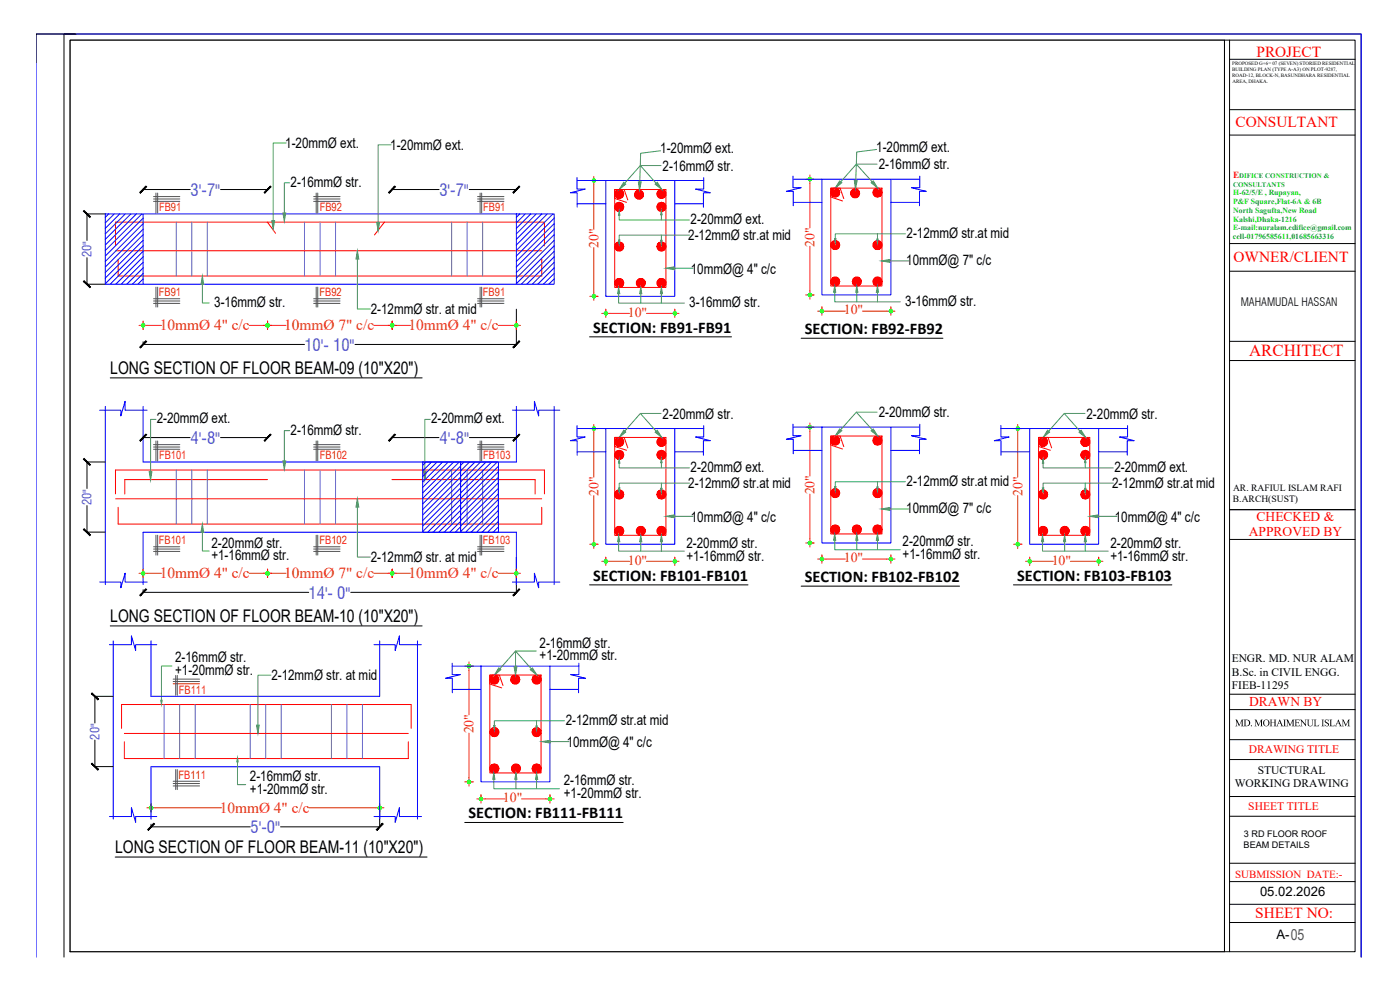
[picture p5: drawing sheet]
<svg xmlns="http://www.w3.org/2000/svg" width="420mm" height="297mm" viewBox="0 0 420 297" stroke-linecap="round" stroke-linejoin="round" font-family="sans-serif">
<defs><g id="words">
<g font-size="5.2">
<text x="33.1" y="112.3">LONG SECTION OF FLOOR BEAM-09 (10&quot;X20&quot;)</text>
<text x="33.1" y="186.7">LONG SECTION OF FLOOR BEAM-10 (10&quot;X20&quot;)</text>
<text x="34.6" y="256">LONG SECTION OF FLOOR BEAM-11 (10&quot;X20&quot;)</text>
</g>
<text font-size="5.1" fill="#f00" x="374.8" y="106.8">ARCHITECT</text>
<g font-size="5" fill="#00a5dd">
<text x="57.2" y="58.7">3'-7&quot;</text>
<text x="131.9" y="58.7">3'-7&quot;</text>
<text x="91.3" y="105.2">10'- 10&quot;</text>
<text x="57.2" y="133.1">4'-8&quot;</text>
<text x="131.9" y="133.1">4'-8&quot;</text>
<text x="92.6" y="179.6">14'- 0&quot;</text>
<text x="75.2" y="249.9">5'-0&quot;</text>
</g>
<g font-size="4.9">
<text x="178" y="99.8">SECTION: FB91-FB91</text>
<text x="241.5" y="100.3">SECTION: FB92-FB92</text>
<text x="178" y="174.3">SECTION: FB101-FB101</text>
<text x="241.5" y="174.6">SECTION: FB102-FB102</text>
<text x="305.3" y="174.3">SECTION: FB103-FB103</text>
<text x="140.6" y="245.5">SECTION: FB111-FB111</text>
</g>
<g font-size="4.6" fill="#f00">
<text x="377.1" y="17">PROJECT</text>
<text x="370.8" y="38.2">CONSULTANT</text>
<text x="370.2" y="78.7">OWNER/CLIENT</text>
<text x="376.7" y="275.4">SHEET NO:</text>
</g>
<g font-size="4.6" fill="#dd3700">
<text x="47.9" y="99.1">10mmØ 4&quot; c/c</text>
<text x="85.3" y="99.1">10mmØ 7&quot; c/c</text>
<text x="122.6" y="99.1">10mmØ 4&quot; c/c</text>
<text x="47.9" y="173.5">10mmØ 4&quot; c/c</text>
<text x="85.3" y="173.5">10mmØ 7&quot; c/c</text>
<text x="122.6" y="173.5">10mmØ 4&quot; c/c</text>
<text x="65.9" y="243.9">10mmØ 4&quot; c/c</text>
</g>
<text font-size="4.6" fill="#545454" x="387.4" y="282">05</text>
<g font-size="4.4">
<text x="85.6" y="44.4">1-20mmØ ext.</text>
<text x="117.1" y="44.9">1-20mmØ ext.</text>
<text x="198.1" y="45.9">1-20mmØ ext.</text>
<text x="263" y="45.6">1-20mmØ ext.</text>
<text x="198.9" y="51.2">2-16mmØ str.</text>
<text x="263.7" y="50.8">2-16mmØ str.</text>
<text x="87.2" y="56.2">2-16mmØ str.</text>
<text x="206.6" y="71.9">2-12mmØ str.at mid</text>
<text x="207.2" y="67.3">2-20mmØ ext.</text>
<text x="272.1" y="71.3">2-12mmØ str.at mid</text>
<text x="207.3" y="82.2">10mmØ@ 4&quot; c/c</text>
<text x="272" y="79.4">10mmØ@ 7&quot; c/c</text>
<text x="64.3" y="92.1">3-16mmØ str.</text>
<text x="111.3" y="94.2">2-12mmØ str. at mid</text>
<text x="206.9" y="92.2">3-16mmØ str.</text>
<text x="271.7" y="91.8">3-16mmØ str.</text>
<text x="198.9" y="125.6">2-20mmØ str.</text>
<text x="263.7" y="125.2">2-20mmØ str.</text>
<text x="326.1" y="125.6">2-20mmØ str.</text>
<text x="47" y="127.1">2-20mmØ ext.</text>
<text x="87.2" y="130.6">2-16mmØ str.</text>
<text x="129.4" y="127.1">2-20mmØ ext.</text>
<text x="207.2" y="141.7">2-20mmØ ext.</text>
<text x="334.5" y="141.7">2-20mmØ ext.</text>
<text x="206.6" y="146.4">2-12mmØ str.at mid</text>
<text x="272.1" y="145.7">2-12mmØ str.at mid</text>
<text x="333.8" y="146.4">2-12mmØ str.at mid</text>
<text x="272" y="153.8">10mmØ@ 7&quot; c/c</text>
<text x="207.3" y="156.6">10mmØ@ 4&quot; c/c</text>
<text x="334.5" y="156.6">10mmØ@ 4&quot; c/c</text>
<text x="63.4" y="164.3">2-20mmØ str.</text>
<text x="206" y="164.4">2-20mmØ str.</text>
<text x="270.9" y="167.8">+1-16mmØ str.</text>
<text x="270.9" y="163.9">2-20mmØ str.</text>
<text x="333.2" y="164.4">2-20mmØ str.</text>
<text x="63.4" y="168.2">+1-16mmØ str.</text>
<text x="111.3" y="168.7">2-12mmØ str. at mid</text>
<text x="206" y="168.2">+1-16mmØ str.</text>
<text x="333.2" y="168.2">+1-16mmØ str.</text>
<text x="162" y="194.3">2-16mmØ str.</text>
<text x="52.6" y="202.6">+1-20mmØ str.</text>
<text x="52.6" y="198.7">2-16mmØ str.</text>
<text x="162" y="198.1">+1-20mmØ str.</text>
<text x="81.4" y="204.1">2-12mmØ str. at mid</text>
<text x="169.8" y="217.4">2-12mmØ str.at mid</text>
<text x="170.1" y="224.2">10mmØ@ 4&quot; c/c</text>
<text x="75" y="238.2">+1-20mmØ str.</text>
<text x="75" y="234.3">2-16mmØ str.</text>
<text x="169.2" y="239.4">+1-20mmØ str.</text>
<text x="169.2" y="235.6">2-16mmØ str.</text>
</g>
<g font-size="4.2" fill="#dd3700">
<text x="179.6" y="74.4" transform="rotate(-90 179.6 74.4)">20&quot;</text>
<text x="244.4" y="74" transform="rotate(-90 244.4 74)">20&quot;</text>
<text x="188.4" y="95">10&quot;</text>
<text x="253.2" y="94.3">10&quot;</text>
<text x="179.6" y="148.8" transform="rotate(-90 179.6 148.8)">20&quot;</text>
<text x="244.4" y="148.4" transform="rotate(-90 244.4 148.4)">20&quot;</text>
<text x="306.8" y="148.8" transform="rotate(-90 306.8 148.8)">20&quot;</text>
<text x="188.4" y="169.4">10&quot;</text>
<text x="253.2" y="168.8">10&quot;</text>
<text x="315.6" y="169.4">10&quot;</text>
<text x="142.1" y="220.1" transform="rotate(-90 142.1 220.1)">20&quot;</text>
<text x="150.9" y="240.7">10&quot;</text>
</g>
<g font-size="4" fill="#f00">
<text x="374.8" y="161">APPROVED BY</text>
<text x="377.1" y="156.4">CHECKED &amp;</text>
<text x="374.9" y="211.8">DRAWN BY</text>
</g>
<g font-size="3.9">
<text x="378.1" y="268.9">05.02.2026</text>
<text x="383.1" y="281.8">A-</text>
</g>
<g font-size="3.7" fill="#00a5dd">
<text x="27.5" y="77.1" transform="rotate(-90 27.5 77.1)">20&quot;</text>
<text x="27.5" y="151.6" transform="rotate(-90 27.5 151.6)">20&quot;</text>
<text x="29.9" y="221.9" transform="rotate(-90 29.9 221.9)">20&quot;</text>
</g>
<g font-size="3.5" fill="#dd3700">
<text x="47.7" y="63.3">FB91</text>
<text x="96" y="63.3">FB92</text>
<text x="145" y="63.3">FB91</text>
<text x="47.7" y="88.9">FB91</text>
<text x="95.9" y="88.9">FB92</text>
<text x="144.9" y="88.9">FB91</text>
<text x="47.7" y="137.8">FB101</text>
<text x="96" y="137.8">FB102</text>
<text x="145" y="137.8">FB103</text>
<text x="47.7" y="163.3">FB101</text>
<text x="95.9" y="163.3">FB102</text>
<text x="144.9" y="163.3">FB103</text>
<text x="53.7" y="208.1">FB111</text>
<text x="53.6" y="233.7">FB111</text>
</g>
<text font-size="3.5" x="372.3" y="91.8">MAHAMUDAL HASSAN</text>
<g font-size="3.4">
<text x="369.6" y="198.8">ENGR. MD. NUR ALAM</text>
<text x="369.7" y="202.7">B.Sc. in CIVIL ENGG.</text>
<text x="369.7" y="206.6">FIEB-11295</text>
<text x="377.5" y="232.3">STUCTURAL</text>
<text x="370.6" y="236.1">WORKING DRAWING</text>
</g>
<g font-size="3.4" fill="#f00">
<text x="374.8" y="225.9">DRAWING TITLE</text>
<text x="374.6" y="242.9">SHEET TITLE</text>
</g>
<text font-size="3.3" fill="#f00" x="370.7" y="263.5">SUBMISSION DATE:-</text>
<g font-size="3">
<text x="370.7" y="217.9">MD.</text>
<text x="382.2" y="217.9">ISLAM</text>
</g>
<g font-size="2.9">
<text x="370.1" y="147.4">AR. RAFIUL ISLAM RAFI</text>
<text x="370" y="150.7">B.ARCH(SUST)</text>
</g>
<text font-size="2.8" fill="#f00" x="370.1" y="53.5">E</text>
<g font-size="2.7">
<text x="373.3" y="251.2">3 RD FLOOR ROOF</text>
<text x="373.2" y="254.5">BEAM DETAILS</text>
</g>
<g font-size="2.3" fill="#2eb800">
<text x="370.1" y="58.6">H-62/5/E , Rupayan,</text>
<text x="370.1" y="61.3">P&amp;F Square,Flat-6A &amp; 6B</text>
<text x="370.1" y="63.9">North Sagufta,New Road</text>
<text x="370" y="71.8">cell-01796585611,01685663316</text>
<text x="370.1" y="66.5">Kalshi,Dhaka-1216</text>
<text x="370.1" y="69.1">E-mail:nuralam.edifice@gmail.com</text>
</g>
<g font-size="2.1" fill="#2eb800">
<text x="371.9" y="53.5">DIFICE CONSTRUCTION &amp;</text>
<text x="370.1" y="56.1">CONSULTANTS</text>
</g>
<g font-size="1.5">
<text x="369.8" y="19.6">PROPOSED G+6= 07 (SEVEN) STORIED RESIDENTIAL</text>
<text x="369.8" y="21.3">BUILDING PLAN (TYPE A-A3) ON PLOT-9287,</text>
<text x="369.8" y="23">ROAD-12, BLOCK-N, BASUNDHARA RESIDENTIAL</text>
<text x="369.9" y="24.8">AREA, DHAKA.</text>
</g>
</g></defs>
<!-- layer: Rod -->
<g fill="none" stroke="#f00" stroke-width=".3">
<path d="M184.5 56.9h15.3v29.3h-15.3zM249.3 56.4h15.4v29.4h-15.4zM253.2 59.6l-1.1-3.2h-2.8v2.7l3.5 1.2M34.7 73.8v-7.2h128.7v7.2M34.7 75.2h127.9M35.5 77.8v5h127.1v-5M80.2 66.6l2.5 3.4M115.4 66.6l-3 3.9M188.4 60l-1.1-3.1h-2.8v2.6l3.5 1.2M184.5 131.2h15.3v29.4h-15.3zM188.4 134.4l-1.1-3.2h-2.8v2.8l3.5 1.1M249.3 130.8h15.4v29.4h-15.4z"/>
<path d="M253.2 134l-1.1-3.2h-2.8v2.7l3.5 1.2M311.7 131.2h15.4v29.4h-15.4zM315.6 134.4l-1.1-3.2h-2.8v2.8l3.5 1.1M34.7 148.2v-7.2h128.7v7.2M34.7 149.7h127.9M35.5 152.2v5h127.1v-5M80.3 143.9h-42.8v4.3M117.6 143.9h43v4.3M36.5 218.5v-7.1h86.9v7.1M147 202.5h15.4v29.4h-15.4zM150.9 205.7l-1.1-3.2h-2.8v2.7l3.6 1.2M37.3 222.6v5h85.2v-5"/>
<path d="M37.3 220.1h85.2"/>
</g>
<!-- layer: concrete -->
<g fill="none" stroke="#00f" stroke-width=".3">
<path d="M43 64.2h112M43 85.3h112M29.9 123.1h6.4v1.7l1.2-4.4v2.7h6.6M31.6 121.9v53.5M43 121.9v16.7h112v-16.7M153.8 123.1h6.6v-2.7l1.3 4.4v-1.7h6.3M166.3 121.9v53.5M29.9 174.6h6.4v1.8l1.2-4.4v2.6h6.6M43 175.4v-15.7h112v15.7M153.8 174.6h6.6v-2.6l1.3 4.4v-1.8h6.3M32.8 193.4h6.6v-2.6l1.3 4.4v-1.8h6.4M34 192.3v53.5"/>
<path d="M45.3 192.3v16.6h68.6v-16.6M112.3 193.4h6.3v1.8l1.3-4.4v2.6h6.6M125.3 192.3v53.5M32.8 245h6.6v-2.7l1.3 4.4v-1.7h6.4M45.3 245.8v-15.7h68.6v15.7M112.3 245h6.3v1.7l1.3-4.4v2.7h6.6"/>
</g>
<!-- layer: dimension -->
<g fill="none" stroke="#000" stroke-width=".3">
<path d="M43 56.7v.2h14.1M80.3 56.7v.2h-14.1M117.6 56.7v.2h14.2M155 56.7v.2h-14.2M26.1 77.3v8h5.5M31.6 64.2h-5.5v8M155 92.8v10.5h-48.5M43 102.5v.8h48.4M31.6 138.6h-5.5v8M43 131.1v.2h14.1M80.3 131.1v.2h-14.1M117.6 131.1v.2h14.1"/>
<path d="M155 131.1v.2h-14.1M26.1 151.7v8h5.5M43 176.9v.8h49.7M155 167.2v10.5h-49.7M34 208.9h-5.5v8M28.5 222.1v7.9h5.5M45.3 247.3v.8h29.8M113.9 242v6.1h-29.7"/>
</g>
<g fill="#000" stroke="#000" stroke-width=".3">
<path d="M43.8 55.9l-1.7 2 1.9-1.8zM43.8 55.9l-1.7 2-.2-.2z"/>
<path d="M79.3 57.7l.1 .2 1.7-2zM81.1 55.9l.3 .2-2 1.8z"/>
<path d="M118.5 55.9l-1.7 2 1.9-1.8zM118.5 55.9l-1.7 2-.2-.2z"/>
<path d="M153.9 57.7l.2 .2 1.7-2zM155.8 55.9l.2 .2-1.9 1.8z"/>
<path d="M25 63.3l2 1.9 .1-.2zM25 63.3l.3-.1 1.8 1.8z"/>
<path d="M25 84.4l2.1 1.7-1.8-1.9zM25 84.4l2.1 1.7-.1 .2z"/>
<path d="M43.8 102.3l-1.7 2.1 1.9-1.9zM41.9 104.2l1.9-1.9-1.7 2.1z"/>
<path d="M153.9 104.2l.2 .2 1.7-2.1zM155.8 102.3l.2 .2-1.9 1.9z"/>
<path d="M25 137.8l2 1.8 .1-.1zM25 137.8l.3-.2 1.8 1.9z"/>
<path d="M43.8 130.3l-1.7 2 1.9-1.9zM43.8 130.3l-1.7 2-.2-.2z"/>
<path d="M79.3 132.1l.1 .2 1.7-2zM81.1 130.3l.3 .1-2 1.9z"/>
<path d="M118.5 130.3l-1.7 2 1.9-1.9zM118.5 130.3l-1.7 2-.2-.2z"/>
<path d="M153.9 132.1l.2 .2 1.7-2zM155.8 130.3l.2 .1-1.9 1.9z"/>
<path d="M25 158.8l2.1 1.7-1.8-1.9zM25 158.8l2.1 1.7-.1 .2z"/>
<path d="M43.8 176.7l-1.7 2.1 1.9-1.9zM43.8 176.7l-1.7 2.1-.2-.2z"/>
<path d="M153.9 178.6l.2 .2 1.7-2.1zM155.8 176.7l.2 .2-1.9 1.9z"/>
<path d="M27.5 208.1l1.8 1.9 .2-.2zM27.6 207.9l1.9 1.9-2-1.7z"/>
<path d="M27.6 229l-.1 .2 2 1.7zM27.5 229.2l2 1.7-.2 .2z"/>
<path d="M46.2 247l-1.7 2.1 1.9-1.9zM46.2 247l-1.7 2.1-.2-.2z"/>
<path d="M114.8 247l-1.9 1.9 .2 .2zM114.8 247l.2 .2-1.9 1.9z"/>
</g>
<!-- layer: REINF -->
<g fill="none" stroke="#5e67af" stroke-width=".3">
<path d="M52.9 66.6v16.2M57.6 66.6v16.2M62.2 66.6v16.2M91.4 66.6v16.2M96 66.6v16.2M100.7 66.6v16.2M135.5 66.6v16.2M140.2 66.6v16.2M144.9 66.6v16.2M52.9 141v16.2M57.6 141v16.2M62.2 141v16.2"/>
<path d="M91.4 141v16.2M96 141v16.2M100.7 141v16.2M135.5 141v16.2M140.2 141v16.2M144.9 141v16.2M149.5 141v16.2M49.3 211.4v16.2M53.9 211.4v16.2M58.6 211.4v16.2M75.1 211.4v16.2M79.7 211.4v16.2"/>
<path d="M84.4 211.4v16.2M99.5 211.4v16.2M104.1 211.4v16.2M108.8 211.4v16.2"/>
</g>
<!-- layer: Tex -->
<g fill="none" stroke="#dd3700" stroke-width=".3">
<path d="M178.2 54.2h1.3h-1.3v14.6M178.2 52.9v1.3h-1.2M243.1 53.8h1.2h-1.2v14.6M243.1 52.5v1.3h-1.3M178.2 74.3v14.6h-1.2M243.1 73.9v14.6h-1.3M41.7 97.6h1.3v1.3v-2.5v1.2h5.5M74.8 97.6h5.5v1.3v-2.5v1.2h5.5M112.2 97.6h5.5v1.3v-2.5v1.2h5.5M149.5 97.6h5.5v1.3v-2.5v1.2h1.2M178.2 88.9h1.3h-1.3v1.2M180.6 94h1.2v1.3"/>
<path d="M181.8 94v-1.2v1.2h7.1M194 94h8.5v1.3M202.5 94v-1.2v1.2h1.3M243.1 88.5h1.2h-1.2v1.3M245.4 93.4h1.3v1.2M246.7 93.4v-1.3v1.3h7M258.8 93.4h8.6v1.2M267.4 93.4v-1.3v1.3h1.2M178.2 128.6h1.3h-1.3v14.6M178.2 127.4v1.2h-1.2M243.1 128.2h1.2h-1.2v14.6M243.1 126.9v1.3h-1.3"/>
<path d="M305.4 128.6h1.3h-1.3v14.6M305.4 127.4v1.2h-1.2M178.2 148.7v14.6h-1.2M243.1 148.3v14.6h-1.3M305.4 148.7v14.6h-1.2M41.7 172h1.3v1.3v-2.5v1.2h5.5M74.8 172h5.5v1.3v-2.5v1.2h5.5M112.2 172h5.5v1.3v-2.5v1.2h5.5M149.5 172h5.5v1.3v-2.5v1.2h1.2M178.2 163.3h1.3h-1.3v1.3M180.6 168.4h1.2v1.3M181.8 168.4v-1.2v1.2h7.1"/>
<path d="M194 168.4h8.5v1.3M202.5 168.4v-1.2v1.2h1.3M243.1 162.9h1.2h-1.2v1.2M245.4 167.7h1.3v1.3M246.7 167.7v-1.2v1.2h7M258.8 167.7h8.6v1.3M267.4 167.7v-1.2v1.2h1.2M305.4 163.3h1.3h-1.3v1.3M307.8 168.4h1.2v1.3M309 168.4v-1.2v1.2h7.1M321.2 168.4h8.5v1.3M329.7 168.4v-1.2v1.2h1.3"/>
<path d="M140.7 199.9h1.3h-1.3v14.6M140.7 198.6v1.3h-1.2M52 205.2h7.9M140.7 220v14.6h-1.2M140.7 234.6h1.3h-1.3v1.3M143.1 239.7h1.2v1.3M144.3 239.7v-1.2v1.2h7.2M156.5 239.7h8.5v1.3M165 239.7v-1.2v1.2h1.3M44.1 242.4h1.2v1.2v-2.5v1.3h21.2M92.8 242.4h21.1v1.2v-2.5v1.3h1.3"/>
</g>
<g fill="#0f0" stroke="#0f0" stroke-width=".3">
<path d="M42.5 172l.1 .3 .4-.3zM42.6 172.3l.4-.3-.3 .4zM43 172l-.3 .4 .3 .1z"/>
<path d="M43 172v.5l.2-.1zM43 172l.4 .3-.2 .1zM43 172l.4 .3v-.3z"/>
<path d="M43 172h.4v-.2zM43.2 171.6l.2 .2-.4 .2zM43 171.5v.5l.2-.4z"/>
<path d="M42.7 171.6l.3 .4v-.5zM42.7 171.6l.3 .4-.4-.2zM42.6 171.8l-.1 .2h.5z"/>
<path d="M80.3 172h.5l-.1-.2zM80.5 171.6l.2 .2-.4 .2zM80.3 171.5v.5l.2-.4z"/>
<path d="M80.1 171.6l.2 .4v-.5zM79.9 171.8l.2-.2 .2 .4zM79.9 171.8l-.1 .2h.5z"/>
<path d="M79.8 172l.1 .3 .4-.3zM79.9 172.3l.4-.3-.2 .4zM80.3 172l-.2 .4 .2 .1z"/>
<path d="M80.3 172v.5l.2-.1zM80.3 172l.4 .3-.2 .1zM80.3 172l.4 .3 .1-.3z"/>
<path d="M79.8 172l.1 .3 .4-.3zM79.9 172.3l.4-.3-.2 .4zM80.3 172l-.2 .4 .2 .1z"/>
<path d="M80.3 172v.5l.2-.1zM80.3 172l.4 .3-.2 .1zM80.3 172l.4 .3 .1-.3z"/>
<path d="M80.3 172h.5l-.1-.2zM80.5 171.6l.2 .2-.4 .2zM80.3 171.5v.5l.2-.4z"/>
<path d="M80.1 171.6l.2 .4v-.5zM79.9 171.8l.2-.2 .2 .4zM79.9 171.8l-.1 .2h.5z"/>
<path d="M117.7 172h.5l-.1-.2zM117.9 171.6l.2 .2-.4 .2zM117.7 171.5v.5l.2-.4z"/>
<path d="M117.5 171.6l.2 .4v-.5zM117.5 171.6l.2 .4-.4-.2zM117.3 171.8l-.1 .2h.5z"/>
<path d="M117.2 172l.1 .3 .4-.3zM117.3 172.3l.4-.3-.2 .4zM117.7 172l-.2 .4 .2 .1z"/>
<path d="M117.7 172v.5l.2-.1zM117.7 172l.4 .3-.2 .1zM117.7 172l.4 .3 .1-.3z"/>
<path d="M117.2 172l.1 .3 .4-.3zM117.3 172.3l.4-.3-.2 .4zM117.7 172l-.2 .4 .2 .1z"/>
<path d="M117.7 172v.5l.2-.1zM117.7 172l.4 .3-.2 .1zM117.7 172l.4 .3 .1-.3z"/>
<path d="M117.7 172h.5l-.1-.2zM117.9 171.6l.2 .2-.4 .2zM117.7 171.5v.5l.2-.4z"/>
<path d="M117.5 171.6l.2 .4v-.5zM117.5 171.6l.2 .4-.4-.2zM117.3 171.8l-.1 .2h.5z"/>
<path d="M155 172h.4l-.1-.2zM155.2 171.6l.1 .2-.3 .2zM155 171.5v.5l.2-.4z"/>
<path d="M154.7 171.6l.3 .4v-.5zM154.7 171.6l.3 .4-.5-.2zM154.5 171.8v.2h.5z"/>
<path d="M154.5 172v.3l.5-.3zM154.5 172.3l.5-.3-.3 .4zM155 172l-.3 .4 .3 .1z"/>
<path d="M155 172v.5l.2-.1zM155 172l.3 .3-.1 .1zM155 172l.3 .3 .1-.3z"/>
<path d="M242.8 127.8l.3 .4v-.5zM242.8 127.8l.3 .4-.5-.3zM242.6 127.9v.3h.5z"/>
<path d="M242.6 128.2v.2l.5-.2zM242.6 128.4l.5-.2-.3 .4zM243.1 128.2l-.3 .4h.3z"/>
<path d="M243.1 128.2v.4h.2zM243.1 128.2l.3 .2-.1 .2zM243.1 128.2l.3 .2 .1-.2z"/>
<path d="M243.1 128.2h.4l-.1-.3zM243.3 127.8l.1 .1-.3 .3zM243.1 127.7v.5l.2-.4z"/>
<path d="M243.1 162.9v.5l.2-.1zM243.1 162.9l.3 .2-.1 .2zM243.1 162.9l.3 .2 .1-.2z"/>
<path d="M243.1 162.9h.4l-.1-.2zM243.3 162.5l.1 .2-.3 .2zM243.1 162.4v.5l.2-.4z"/>
<path d="M242.8 162.5l.3 .4v-.5zM242.8 162.5l.3 .4-.5-.2zM242.6 162.7v.2h.5z"/>
<path d="M242.6 162.9v.2l.5-.2zM242.6 163.1l.5-.2-.3 .4zM243.1 162.9l-.3 .4 .3 .1z"/>
<path d="M246.2 167.7v.3l.5-.3zM246.2 168l.5-.3-.3 .5zM246.7 167.7l-.3 .5h.3z"/>
<path d="M246.7 167.7v.5h.2zM246.7 167.7l.3 .3-.1 .2zM246.7 167.7l.3 .3 .1-.3z"/>
<path d="M246.7 167.7h.4l-.1-.2zM246.9 167.4l.1 .1-.3 .2zM246.7 167.3v.4l.2-.3z"/>
<path d="M246.4 167.4l.3 .3v-.4zM246.4 167.4l.3 .3-.5-.2zM246.2 167.5v.2h.5z"/>
<path d="M267.4 167.7h.4l-.1-.2zM267.6 167.4l.1 .1-.3 .2zM267.4 167.3v.4l.2-.3z"/>
<path d="M267.1 167.4l.3 .3v-.4zM266.9 167.5l.2-.1 .3 .3zM266.9 167.5v.2h.5z"/>
<path d="M266.9 167.7v.3l.5-.3zM266.9 168l.5-.3-.3 .5zM267.4 167.7l-.3 .5h.3z"/>
<path d="M267.4 167.7v.5h.2zM267.4 167.7l.3 .3-.1 .2zM267.4 167.7l.3 .3 .1-.3z"/>
<path d="M178 128.2l.2 .4v-.5zM178 128.2l.2 .4-.4-.2zM177.8 128.4l-.1 .2h.5z"/>
<path d="M177.7 128.6l.1 .2 .4-.2zM177.8 128.8l.4-.2-.2 .4zM178.2 128.6l-.2 .4h.2z"/>
<path d="M178.2 128.6v.4h.3zM178.2 128.6l.4 .2-.1 .2zM178.2 128.6l.4 .2 .1-.2z"/>
<path d="M178.2 128.6h.5l-.1-.2zM178.5 128.2l.1 .2-.4 .2zM178.2 128.1v.5l.3-.4z"/>
<path d="M178.2 163.3v.5l.3-.1zM178.2 163.3l.4 .2-.1 .2zM178.2 163.3l.4 .2 .1-.2z"/>
<path d="M178.2 163.3h.5l-.1-.2zM178.5 162.9l.1 .2-.4 .2zM178.2 162.8v.5l.3-.4z"/>
<path d="M178 162.9l.2 .4v-.5zM178 162.9l.2 .4-.4-.2zM177.8 163.1l-.1 .2h.5z"/>
<path d="M177.7 163.3l.1 .2 .4-.2zM177.8 163.5l.4-.2-.2 .4zM178.2 163.3l-.2 .4 .2 .1z"/>
<path d="M181.3 168.4l.1 .3 .4-.3zM181.4 168.7l.4-.3-.2 .4zM181.8 168.4l-.2 .4 .2 .1z"/>
<path d="M181.8 168.4v.5l.3-.1zM181.8 168.4l.4 .3-.1 .1zM181.8 168.4l.4 .3 .1-.3z"/>
<path d="M181.8 168.4h.5l-.1-.2zM182.1 168l.1 .2-.4 .2zM181.8 168v.4l.3-.4z"/>
<path d="M181.6 168l.2 .4v-.4zM181.6 168l.2 .4-.4-.2zM181.4 168.2l-.1 .2h.5z"/>
<path d="M202.5 168.4h.5l-.1-.2zM202.8 168l.1 .2-.4 .2zM202.5 168v.4l.3-.4z"/>
<path d="M202.3 168l.2 .4v-.4zM202.3 168l.2 .4-.4-.2zM202.1 168.2l-.1 .2h.5z"/>
<path d="M202 168.4l.1 .3 .4-.3zM202.1 168.7l.4-.3-.2 .4zM202.5 168.4l-.2 .4 .2 .1z"/>
<path d="M202.5 168.4v.5l.3-.1zM202.5 168.4l.4 .3-.1 .1zM202.5 168.4l.4 .3 .1-.3z"/>
<path d="M44.9 242.4v.2l.4-.2zM44.9 242.6l.4-.2-.2 .4zM45.3 242.4l-.2 .4h.2z"/>
<path d="M45.3 242.4v.4h.3zM45.3 242.4l.4 .2-.1 .2zM45.3 242.4l.4 .2 .1-.2z"/>
<path d="M45.3 242.4h.5l-.1-.2zM45.6 241.9l.1 .3-.4 .2zM45.3 241.9v.5l.3-.5z"/>
<path d="M45.1 241.9l.2 .5v-.5zM45.1 241.9l.2 .5-.4-.2zM44.9 242.2v.2h.4z"/>
<path d="M113.9 242.4h.6l-.1-.2zM114.2 241.9l.2 .3-.5 .2zM113.9 241.9v.5l.3-.5z"/>
<path d="M113.7 241.9l.2 .5v-.5zM113.7 241.9l.2 .5-.3-.2zM113.6 242.2l-.1 .2h.4z"/>
<path d="M113.5 242.4l.1 .2 .3-.2zM113.6 242.6l.3-.2-.2 .4zM113.9 242.4l-.2 .4h.2z"/>
<path d="M113.9 242.4v.4h.3zM113.9 242.4l.5 .2-.2 .2zM113.9 242.4l.5 .2 .1-.2z"/>
<path d="M140.5 199.4l.2 .5v-.5zM140.3 199.6l.2-.2 .2 .5zM140.3 199.6v.3h.4z"/>
<path d="M140.3 199.9v.2l.4-.2zM140.3 200.1l.4-.2-.2 .4zM140.7 199.9l-.2 .4h.2z"/>
<path d="M140.7 199.9v.4h.3zM140.7 199.9l.5 .2-.2 .2zM140.7 199.9l.5 .2v-.2z"/>
<path d="M140.7 199.9h.5v-.3zM141 199.4l.2 .2-.5 .3zM140.7 199.4v.5l.3-.5z"/>
<path d="M140.7 234.6v.4h.3zM140.7 234.6l.5 .2-.2 .2zM140.7 234.6l.5 .2v-.2z"/>
<path d="M140.7 234.6h.5v-.2zM141 234.2l.2 .2-.5 .2zM140.7 234.1v.5l.3-.4z"/>
<path d="M140.5 234.2l.2 .4v-.5zM140.5 234.2l.2 .4-.4-.2zM140.3 234.4v.2h.4z"/>
<path d="M140.3 234.6v.2l.4-.2zM140.3 234.8l.4-.2-.2 .4zM140.7 234.6l-.2 .4h.2z"/>
<path d="M143.9 239.7l.1 .3 .3-.3zM144 240l.3-.3-.2 .4zM144.3 239.7l-.2 .4 .2 .1z"/>
<path d="M144.3 239.7v.5l.3-.1zM144.3 239.7l.5 .3-.2 .1zM144.3 239.7l.5 .3v-.3z"/>
<path d="M144.3 239.7h.5v-.2zM144.6 239.3l.2 .2-.5 .2zM144.3 239.2v.5l.3-.4z"/>
<path d="M144.1 239.3l.2 .4v-.5zM144.1 239.3l.2 .4-.3-.2zM144 239.5l-.1 .2h.4z"/>
<path d="M165 239.7h.5v-.2zM165.3 239.3l.2 .2-.5 .2zM165 239.2v.5l.3-.4z"/>
<path d="M164.8 239.3l.2 .4v-.5zM164.8 239.3l.2 .4-.3-.2zM164.7 239.5l-.1 .2h.4z"/>
<path d="M164.6 239.7l.1 .3 .3-.3zM164.7 240l.3-.3-.2 .4zM165 239.7l-.2 .4 .2 .1z"/>
<path d="M165 239.7v.5l.3-.1zM165 239.7l.5 .3-.2 .1zM165 239.7l.5 .3v-.3z"/>
<path d="M42.5 97.6l.1 .2 .4-.2zM42.6 97.8l.4-.2-.3 .4zM43 97.6l-.3 .4 .3 .1z"/>
<path d="M43 97.6v.5l.2-.1zM43 97.6l.4 .2-.2 .2zM43 97.6l.4 .2v-.2z"/>
<path d="M43 97.6h.4v-.2zM43.2 97.2l.2 .2-.4 .2zM43 97.2v.4l.2-.4z"/>
<path d="M42.7 97.2l.3 .4v-.4zM42.7 97.2l.3 .4-.4-.2zM42.6 97.4l-.1 .2h.5z"/>
<path d="M80.3 97.6h.5l-.1-.2zM80.5 97.2l.2 .2-.4 .2zM80.3 97.2v.4l.2-.4z"/>
<path d="M80.1 97.2l.2 .4v-.4zM79.9 97.4l.2-.2 .2 .4zM79.9 97.4l-.1 .2h.5z"/>
<path d="M79.8 97.6l.1 .2 .4-.2zM79.9 97.8l.4-.2-.2 .4zM80.3 97.6l-.2 .4 .2 .1z"/>
<path d="M80.3 97.6v.5l.2-.1zM80.3 97.6l.4 .2-.2 .2zM80.3 97.6l.4 .2 .1-.2z"/>
<path d="M79.8 97.6l.1 .2 .4-.2zM79.9 97.8l.4-.2-.2 .4zM80.3 97.6l-.2 .4 .2 .1z"/>
<path d="M80.3 97.6v.5l.2-.1zM80.3 97.6l.4 .2-.2 .2zM80.3 97.6l.4 .2 .1-.2z"/>
<path d="M80.3 97.6h.5l-.1-.2zM80.5 97.2l.2 .2-.4 .2zM80.3 97.2v.4l.2-.4z"/>
<path d="M80.1 97.2l.2 .4v-.4zM79.9 97.4l.2-.2 .2 .4zM79.9 97.4l-.1 .2h.5z"/>
<path d="M117.7 97.6h.5l-.1-.2zM117.9 97.2l.2 .2-.4 .2zM117.7 97.2v.4l.2-.4z"/>
<path d="M117.5 97.2l.2 .4v-.4zM117.5 97.2l.2 .4-.4-.2zM117.3 97.4l-.1 .2h.5z"/>
<path d="M117.2 97.6l.1 .2 .4-.2zM117.3 97.8l.4-.2-.2 .4zM117.7 97.6l-.2 .4 .2 .1z"/>
<path d="M117.7 97.6v.5l.2-.1zM117.7 97.6l.4 .2-.2 .2zM117.7 97.6l.4 .2 .1-.2z"/>
<path d="M117.2 97.6l.1 .2 .4-.2zM117.3 97.8l.4-.2-.2 .4zM117.7 97.6l-.2 .4 .2 .1z"/>
<path d="M117.7 97.6v.5l.2-.1zM117.7 97.6l.4 .2-.2 .2zM117.7 97.6l.4 .2 .1-.2z"/>
<path d="M117.7 97.6h.5l-.1-.2zM117.9 97.2l.2 .2-.4 .2zM117.7 97.2v.4l.2-.4z"/>
<path d="M117.5 97.2l.2 .4v-.4zM117.5 97.2l.2 .4-.4-.2zM117.3 97.4l-.1 .2h.5z"/>
<path d="M155 97.6h.4l-.1-.2zM155.2 97.2l.1 .2-.3 .2zM155 97.2v.4l.2-.4z"/>
<path d="M154.7 97.2l.3 .4v-.4zM154.7 97.2l.3 .4-.5-.2zM154.5 97.4v.2h.5z"/>
<path d="M154.5 97.6v.2l.5-.2zM154.5 97.8l.5-.2-.3 .4zM155 97.6l-.3 .4 .3 .1z"/>
<path d="M155 97.6v.5l.2-.1zM155 97.6l.3 .2-.1 .2zM155 97.6l.3 .2 .1-.2z"/>
<path d="M242.8 53.4l.3 .4v-.5zM242.8 53.4l.3 .4-.5-.3zM242.6 53.5v.3h.5z"/>
<path d="M242.6 53.8v.2l.5-.2zM242.6 54l.5-.2-.3 .4zM243.1 53.8l-.3 .4h.3z"/>
<path d="M243.1 53.8v.4h.2zM243.1 53.8l.3 .2-.1 .2zM243.1 53.8l.3 .2 .1-.2z"/>
<path d="M243.1 53.8h.4l-.1-.3zM243.3 53.4l.1 .1-.3 .3zM243.1 53.3v.5l.2-.4z"/>
<path d="M243.1 88.5v.5l.2-.1zM243.1 88.5l.3 .2-.1 .2zM243.1 88.5l.3 .2 .1-.2z"/>
<path d="M243.1 88.5h.4l-.1-.2zM243.3 88.1l.1 .2-.3 .2zM243.1 88v.5l.2-.4z"/>
<path d="M242.8 88.1l.3 .4v-.5zM242.8 88.1l.3 .4-.5-.2zM242.6 88.3v.2h.5z"/>
<path d="M242.6 88.5v.2l.5-.2zM242.6 88.7l.5-.2-.3 .4zM243.1 88.5l-.3 .4 .3 .1z"/>
<path d="M246.2 93.4v.2l.5-.2zM246.2 93.6l.5-.2-.3 .3zM246.7 93.4l-.3 .3 .3 .1z"/>
<path d="M246.7 93.4v.4l.2-.1zM246.7 93.4l.3 .2-.1 .1zM246.7 93.4l.3 .2 .1-.2z"/>
<path d="M246.7 93.4h.4l-.1-.3zM246.9 92.9l.1 .2-.3 .3zM246.7 92.9v.5l.2-.5z"/>
<path d="M246.4 92.9l.3 .5v-.5zM246.4 92.9l.3 .5-.5-.3zM246.2 93.1v.3h.5z"/>
<path d="M267.4 93.4h.4l-.1-.3zM267.6 92.9l.1 .2-.3 .3zM267.4 92.9v.5l.2-.5z"/>
<path d="M267.1 92.9l.3 .5v-.5zM267.1 92.9l.3 .5-.5-.3zM266.9 93.1v.3h.5z"/>
<path d="M266.9 93.4v.2l.5-.2zM266.9 93.6l.5-.2-.3 .3zM267.4 93.4l-.3 .3 .3 .1z"/>
<path d="M267.4 93.4v.4l.2-.1zM267.4 93.4l.3 .2-.1 .1zM267.4 93.4l.3 .2 .1-.2z"/>
<path d="M178 53.8l.2 .4v-.5zM178 53.8l.2 .4-.4-.3zM177.8 53.9l-.1 .3h.5z"/>
<path d="M177.7 54.2l.1 .2 .4-.2zM177.8 54.4l.4-.2-.2 .4zM178.2 54.2l-.2 .4 .2 .1z"/>
<path d="M178.2 54.2v.5l.3-.1zM178.2 54.2l.4 .2-.1 .2zM178.2 54.2l.4 .2 .1-.2z"/>
<path d="M178.2 54.2h.5l-.1-.3zM178.5 53.8l.1 .1-.4 .3zM178.2 53.7v.5l.3-.4z"/>
<path d="M178.2 88.9v.5l.3-.1zM178.2 88.9l.4 .2-.1 .2zM178.2 88.9l.4 .2 .1-.2z"/>
<path d="M178.2 88.9h.5l-.1-.2zM178.5 88.5l.1 .2-.4 .2zM178.2 88.4v.5l.3-.4z"/>
<path d="M178 88.5l.2 .4v-.5zM178 88.5l.2 .4-.4-.2zM177.8 88.7l-.1 .2h.5z"/>
<path d="M177.7 88.9l.1 .2 .4-.2zM177.8 89.1l.4-.2-.2 .4zM178.2 88.9l-.2 .4 .2 .1z"/>
<path d="M181.3 94l.1 .2 .4-.2zM181.4 94.2l.4-.2-.2 .4zM181.8 94l-.2 .4 .2 .1z"/>
<path d="M181.8 94v.5l.3-.1zM181.8 94l.4 .2-.1 .2zM181.8 94l.4 .2 .1-.2z"/>
<path d="M181.8 94h.5l-.1-.2zM182.1 93.6l.1 .2-.4 .2zM181.8 93.5v.5l.3-.4z"/>
<path d="M181.6 93.6l.2 .4v-.5zM181.4 93.8l.2-.2 .2 .4zM181.4 93.8l-.1 .2h.5z"/>
<path d="M202.5 94h.5l-.1-.2zM202.8 93.6l.1 .2-.4 .2zM202.5 93.5v.5l.3-.4z"/>
<path d="M202.3 93.6l.2 .4v-.5zM202.3 93.6l.2 .4-.4-.2zM202.1 93.8l-.1 .2h.5z"/>
<path d="M202 94l.1 .2 .4-.2zM202.1 94.2l.4-.2-.2 .4zM202.5 94l-.2 .4 .2 .1z"/>
<path d="M202.5 94v.5l.3-.1zM202.5 94l.4 .2-.1 .2zM202.5 94l.4 .2 .1-.2z"/>
<path d="M305.2 128.2l.2 .4v-.5zM305.2 128.2l.2 .4-.4-.2zM305 128.4v.2h.4z"/>
<path d="M305 128.6v.2l.4-.2zM305 128.8l.4-.2-.2 .4zM305.4 128.6l-.2 .4h.2z"/>
<path d="M305.4 128.6v.4h.3zM305.4 128.6l.4 .2-.1 .2zM305.4 128.6l.4 .2 .1-.2z"/>
<path d="M305.4 128.6h.5l-.1-.2zM305.7 128.2l.1 .2-.4 .2zM305.4 128.1v.5l.3-.4z"/>
<path d="M305.4 163.3v.5l.3-.1zM305.4 163.3l.4 .2-.1 .2zM305.4 163.3l.4 .2 .1-.2z"/>
<path d="M305.4 163.3h.5l-.1-.2zM305.7 162.9l.1 .2-.4 .2zM305.4 162.8v.5l.3-.4z"/>
<path d="M305.2 162.9l.2 .4v-.5zM305 163.1l.2-.2 .2 .4zM305 163.1v.2h.4z"/>
<path d="M305 163.3v.2l.4-.2zM305 163.5l.4-.2-.2 .4zM305.4 163.3l-.2 .4 .2 .1z"/>
<path d="M308.6 168.4v.3l.4-.3zM308.6 168.7l.4-.3-.2 .4zM309 168.4l-.2 .4 .2 .1z"/>
<path d="M309 168.4v.5l.3-.1zM309 168.4l.4 .3-.1 .1zM309 168.4l.4 .3 .1-.3z"/>
<path d="M309 168.4h.5l-.1-.2zM309.3 168l.1 .2-.4 .2zM309 168v.4l.3-.4z"/>
<path d="M308.8 168l.2 .4v-.4zM308.8 168l.2 .4-.4-.2zM308.6 168.2v.2h.4z"/>
<path d="M329.7 168.4h.5l-.1-.2zM330 168l.1 .2-.4 .2zM329.7 168v.4l.3-.4z"/>
<path d="M329.5 168l.2 .4v-.4zM329.5 168l.2 .4-.4-.2zM329.3 168.2v.2h.4z"/>
<path d="M329.3 168.4v.3l.4-.3zM329.3 168.7l.4-.3-.2 .4zM329.7 168.4l-.2 .4 .2 .1z"/>
<path d="M329.7 168.4v.5l.3-.1zM329.7 168.4l.4 .3-.1 .1zM329.7 168.4l.4 .3 .1-.3z"/>
</g>
<!-- layer: HATCH -->
<g fill="none" stroke="#545454" stroke-width=".3">
<path d="M46.1 59h7.9M46.1 59.7h7.9M46.8 57.9v6M47.3 57.9v6M94.1 59h8M94.1 59.7h8M94.9 57.9v6M95.4 57.9v6M143.3 59h7.9M143.3 59.7h7.9M144.1 57.9v6M144.6 57.9v6"/>
<path d="M46.1 60.4h7.9M94.1 60.4h8M143.3 60.4h7.9M46.1 91h7.9M46.1 90.3h7.9M46.1 89.6h7.9M46.8 86.2v5.9M47.3 86.2v5.9M94.1 91h8M94.1 90.3h8M94.1 89.6h8M94.9 86.2v5.9"/>
<path d="M95.4 86.2v5.9M143.3 91h7.9M143.3 90.3h7.9M143.3 89.6h7.9M144.1 86.2v5.9M144.6 86.2v5.9M46.1 133.4h7.9M46.1 134.1h7.9M46.1 134.8h7.9M46.8 132.3v6M47.3 132.3v6M94.1 133.4h8"/>
<path d="M94.1 134.1h8M94.1 134.8h8M94.9 132.3v6M95.4 132.3v6M143.3 133.4h7.9M143.3 134.1h7.9M143.3 134.8h7.9M144.1 132.3v6M144.6 132.3v6M46.1 165.5h7.9M46.1 164.7h7.9M46.1 164.1h7.9"/>
<path d="M46.8 160.6v6M47.3 160.6v6M94.1 165.5h8M94.1 164.7h8M94.1 164.1h8M94.9 160.6v6M95.4 160.6v6M143.3 165.5h7.9M143.3 164.7h7.9M143.3 164.1h7.9M144.1 160.6v6M144.6 160.6v6"/>
<path d="M52 203.8h7.9M52 204.5h7.9M52.7 202.7v5.9M53.2 202.7v5.9M52 235.8h7.9M52 235.1h7.9M52 234.4h7.9M52.7 230.9v6M53.2 230.9v6"/>
</g>
<!-- layer: Tex -->
<g fill="#4a955d" stroke="#4a955d" stroke-width=".3">
<path d="M127.1 141.5h.8l-.4 2.5z"/>
<path d="M60.7 157.2l.4 2.5h-.8z"/>
<path d="M84.9 138.3h.9l-.5 2.5z"/>
<path d="M44.8 141.5h.8l-.4 2.5z"/>
<path d="M252 128.7l.6 .6-2 1.5z"/>
<path d="M264.5 152.7l2.5-.4v.8z"/>
<path d="M261.4 129.3l.7-.6 1.3 2.1z"/>
<path d="M250.5 160.2l.3 1.9h-.6z"/>
<path d="M263.3 160.2l.3 1.9h-.6z"/>
<path d="M257.1 160.2l.4 1.9h-.7z"/>
<path d="M187.2 129.1l.6 .5-2 1.6z"/>
<path d="M199.8 154.9l2.5-.4v.8z"/>
<path d="M196.6 129.7l.7-.6 1.3 2.1z"/>
<path d="M185.7 160.6l.3 1.9h-.6z"/>
<path d="M198.5 160.6l.3 1.9h-.6z"/>
<path d="M185.8 137.7l.2 1.3h-.4z"/>
<path d="M198.5 137.6l.2 1.2h-.4z"/>
<path d="M192.3 160.6l.3 1.9h-.6z"/>
<path d="M185.6 146.4h.4l-.2 1.3z"/>
<path d="M198.3 146.5h.4l-.2 1.3z"/>
<path d="M250.5 146h.4l-.2 1.2z"/>
<path d="M263.1 146.1h.5l-.3 1.3z"/>
<path d="M48.2 210.1h.5l-.2 1.3z"/>
<path d="M71.3 227.3l.2 1.3h-.4z"/>
<path d="M149.7 200.4l.6 .5-1.9 1.6z"/>
<path d="M162.6 222.5l2.5-.4v.8z"/>
<path d="M159.2 201l.6-.6 1.3 2.1z"/>
<path d="M148.2 231.9l.3 1.9h-.6z"/>
<path d="M161 231.9l.4 1.9h-.7z"/>
<path d="M154.8 231.9l.3 1.9h-.6z"/>
<path d="M154.3 200h.8l-.4 2.5z"/>
<path d="M107.3 149.7l.4 2.5h-.9z"/>
<path d="M60.7 82.8l.4 2.6h-.8z"/>
<path d="M84.9 63.9h.9l-.5 2.5z"/>
<path d="M252 54.3l.6 .5-2 1.6z"/>
<path d="M264.5 78.3l2.5-.4v.8z"/>
<path d="M261.4 54.8l.7-.5 1.3 2.1z"/>
<path d="M250.5 85.8l.3 1.9h-.6z"/>
<path d="M263.3 85.8l.3 1.9h-.6z"/>
<path d="M257.1 85.8l.4 1.9h-.7z"/>
<path d="M187.2 54.7l.6 .6-2 1.6z"/>
<path d="M199.8 80.5l2.5-.4v.8z"/>
<path d="M196.6 55.3l.7-.6 1.3 2.2z"/>
<path d="M185.7 86.2l.3 1.9h-.6z"/>
<path d="M198.5 86.2l.3 1.9h-.6z"/>
<path d="M185.8 63.3l.2 1.3h-.4z"/>
<path d="M198.5 63.2l.2 1.2h-.4z"/>
<path d="M192.3 86.2l.3 1.9h-.6z"/>
<path d="M185.6 72h.4l-.2 1.3z"/>
<path d="M198.3 72.1h.4l-.2 1.3z"/>
<path d="M250.5 71.6h.4l-.2 1.2z"/>
<path d="M263.1 71.7h.5l-.3 1.3z"/>
<path d="M107.3 75.2l.4 2.5h-.9z"/>
<path d="M314.4 129.1l.6 .5-2 1.6z"/>
<path d="M327.1 154.9l2.5-.4v.8z"/>
<path d="M323.8 129.7l.7-.6 1.3 2.1z"/>
<path d="M312.9 160.6l.3 1.9h-.6z"/>
<path d="M325.7 160.6l.3 1.9h-.6z"/>
<path d="M313 137.7l.3 1.3h-.5z"/>
<path d="M325.7 137.6l.2 1.2h-.4z"/>
<path d="M319.5 160.6l.3 1.9h-.6z"/>
<path d="M312.8 146.4h.5l-.3 1.3z"/>
<path d="M325.5 146.5h.4l-.2 1.3z"/>
<path d="M77 217.6h.8l-.4 2.5z"/>
<path d="M148.2 217.7h.4l-.2 1.3z"/>
<path d="M160.8 217.8h.4l-.2 1.3z"/>
<path d="M113.1 66.8h.8l-.4 2.5z"/>
<path d="M191.6 54.6h.8l-.5 2.5z"/>
<path d="M81.6 66.2h.8l-.4 2.5z"/>
<path d="M256.4 54.2h.8l-.5 2.5z"/>
</g>
<g fill="none" stroke="#4a955d" stroke-width=".3">
<path d="M85.9 42.9h-3.9v23.3M86.9 54.8h-1.6v9.1M117.4 43.4h-3.9v23.4M192.2 49.7l4.7 5.3M198.3 45.2l-6 .8-.3 8.6M198.4 49.7h-6.2l-4.7 5.3M257 49.2l4.8 5.4M263.1 44.8l-6 .8-.3 8.6M263.2 49.2h-6.2l-4.7 5.4M107.3 77.7v15h3.9M185.8 64.6v1.4h21.1M198.5 64.4v1.6"/>
<path d="M198.5 70.5v1.6M206.9 70.5h-21.1v1.5M263.3 70.2v1.5M267 78.3h5.7M271.7 70.2h-21v1.4M60.7 85.4v5.5h2.1M185.7 88.1v2.8h19.7M192.3 88.1v2.8M198.5 88.1v2.8M202.3 80.5h5.7M250.5 87.7v2.9h19.7M257.1 87.7v2.9"/>
<path d="M263.3 87.7v2.9M46.8 125.8h-1.6v15.7M86.9 129.2h-1.6v9.1M129.1 125.8h-1.6v15.7M185.8 139v1.4h21.1M192.2 124.1l4.7 5.3M198.4 124.1h-6.2l-4.7 5.3M198.5 138.8v1.6M257 123.7l4.8 5.3M263.2 123.7h-6.2l-4.7 5.3M313 139v1.4h21.1M319.4 124.1l4.7 5.3"/>
<path d="M325.6 124.1h-6.2l-4.7 5.3M325.7 138.8v1.6M60.7 159.7v5.6h2.1M107.3 152.2v14.9h3.9M198.5 145v1.5M202.3 154.9h5.7M206.9 145h-21.1v1.4M263.3 144.5v1.6M267 152.7h5.7M271.7 144.5h-21v1.5M325.7 145v1.5M329.6 154.9h5.6"/>
<path d="M334.1 145h-21.1v1.4M185.7 162.5v2.9h19.7M192.3 162.5v2.9M198.5 162.5v2.9M250.5 162.1v2.8h19.7M257.1 162.1v2.8M263.3 162.1v2.8M312.9 162.5v2.9h19.7M319.5 162.5v2.9M325.7 162.5v2.9M51.6 199.8h-3.1v10.3M160.9 195.3h-6.2l-4.7 5.4"/>
<path d="M81.3 202.6h-3.9v15M154.7 200v-4.7l4.8 5.4M161 216.3v1.5M169.4 216.3h-21v1.4M71.3 228.6v6.8h2.4M148.2 233.8v2.9h19.7M154.8 233.8v2.9M161 233.8v2.9M165.1 222.5h5.7"/>
</g>
<!-- layer: Rod -->
<g fill="#f00" stroke="#f00" stroke-width=".3">
<path d="M250.6 132.2h1.4l-.1-.4zM250.6 132.2l1.1-.8 .2 .4zM251.4 131.1l-.8 1.1 1.1-.8z"/>
<path d="M251.1 130.9l-.5 1.3 .8-1.1zM250.6 130.8l.5 .1-.5 1.3zM250.3 130.9l.3 1.3v-1.4z"/>
<path d="M249.9 131.1l.7 1.1-.3-1.3zM249.9 131.1l.7 1.1-1-.8zM249.6 131.4l-.2 .4 1.2 .4z"/>
<path d="M249.4 131.8l-.1 .4h1.3zM249.3 132.2h1.3l-1.2 .4zM249.4 132.6l.2 .4 1-.8z"/>
<path d="M249.6 133l.3 .3 .7-1.1zM250.6 132.2l-.3 1.2-.4-.1zM250.6 132.2l-.3 1.2 .3 .1z"/>
<path d="M250.6 132.2v1.3l.5-.1zM250.6 132.2l.8 1.1-.3 .1zM250.6 132.2l.8 1.1 .3-.3z"/>
<path d="M250.6 132.2l1.1 .8 .2-.4zM250.6 132.2h1.4l-.1 .4z"/>
<path d="M263.3 132.2h1.4l-.1-.4zM263.3 132.2l1.1-.8 .2 .4zM264.1 131.1l-.8 1.1 1.1-.8z"/>
<path d="M263.8 130.9l-.5 1.3 .8-1.1zM263.3 130.8l.5 .1-.5 1.3zM262.9 130.9l.4 1.3v-1.4z"/>
<path d="M262.6 131.1l.7 1.1-.4-1.3zM262.6 131.1l.7 1.1-1-.8zM262.3 131.4l-.2 .4 1.2 .4z"/>
<path d="M262.1 131.8l-.1 .4h1.3zM262 132.2h1.3l-1.2 .4zM262.1 132.6l.2 .4 1-.8z"/>
<path d="M262.3 133l.3 .3 .7-1.1zM263.3 132.2l-.4 1.2-.3-.1zM263.3 132.2l-.4 1.2 .4 .1z"/>
<path d="M263.3 132.2v1.3l.5-.1zM263.3 132.2l.8 1.1-.3 .1zM263.3 132.2l.8 1.1 .3-.3z"/>
<path d="M263.3 132.2l1.1 .8 .2-.4zM263.3 132.2h1.4l-.1 .4z"/>
<path d="M249.3 158.9l.1 .4 1.2-.4zM249.4 159.3l1.2-.4-1 .8zM249.6 159.7l.3 .2 .7-1z"/>
<path d="M250.6 158.9l-.7 1 .4 .3zM250.6 158.9v1.3h-.3zM250.6 158.9v1.3h.5z"/>
<path d="M250.6 158.9l.5 1.3 .3-.3zM250.6 158.9l1.1 .8-.3 .2zM250.6 158.9l1.1 .8 .2-.4z"/>
<path d="M250.6 158.9l1.3 .4 .1-.4zM250.6 158.9l1.3-.4 .1 .4zM250.6 158.9l1.3-.4-.2-.4z"/>
<path d="M251.4 157.8l-.8 1.1 1.1-.8zM251.1 157.6l.3 .2-.8 1.1zM250.6 157.5v1.4l.5-1.3z"/>
<path d="M250.3 157.6l.3 1.3v-1.4zM249.9 157.8l.4-.2 .3 1.3zM249.9 157.8l-.3 .3 1 .8z"/>
<path d="M249.6 158.1l-.2 .4 1.2 .4zM249.4 158.5l1.2 .4h-1.3z"/>
<path d="M262 158.9l.1 .4 1.2-.4zM262.1 159.3l1.2-.4-1 .8zM262.3 159.7l.3 .2 .7-1z"/>
<path d="M263.3 158.9l-.7 1 .3 .3zM263.3 158.9v1.3h-.4zM263.3 158.9v1.3h.5z"/>
<path d="M263.3 158.9l.5 1.3 .3-.3zM263.3 158.9l1.1 .8-.3 .2zM263.3 158.9l1.1 .8 .2-.4z"/>
<path d="M263.3 158.9l1.3 .4 .1-.4zM263.3 158.9l1.3-.4 .1 .4zM263.3 158.9l1.3-.4-.2-.4z"/>
<path d="M264.1 157.8l-.8 1.1 1.1-.8zM263.8 157.6l.3 .2-.8 1.1zM263.3 157.5v1.4l.5-1.3z"/>
<path d="M262.9 157.6l.4 1.3v-1.4zM262.6 157.8l.3-.2 .4 1.3zM262.6 157.8l-.3 .3 1 .8z"/>
<path d="M262.3 158.1l-.2 .4 1.2 .4zM262.1 158.5l1.2 .4h-1.3z"/>
<path d="M255.8 158.9l.1 .4 1.3-.4zM255.9 159.3l1.3-.4-1.1 .8zM256.1 159.7l.3 .2 .8-1z"/>
<path d="M257.2 158.9l-.8 1 .3 .3zM257.2 158.9v1.3h-.5zM257.2 158.9v1.3h.3z"/>
<path d="M257.2 158.9l.3 1.3 .4-.3zM257.2 158.9l1 .8-.3 .2zM257.2 158.9l1 .8 .2-.4z"/>
<path d="M257.2 158.9l1.2 .4 .1-.4zM257.2 158.9l1.2-.4 .1 .4zM257.2 158.9l1.2-.4-.2-.4z"/>
<path d="M257.9 157.8l-.7 1.1 1-.8zM257.5 157.6l.4 .2-.7 1.1zM257.2 157.5v1.4l.3-1.3z"/>
<path d="M256.7 157.6l.5 1.3v-1.4zM256.4 157.8l.3-.2 .5 1.3zM256.4 157.8l-.3 .3 1.1 .8z"/>
<path d="M256.1 158.1l-.2 .4 1.3 .4zM255.9 158.5l1.3 .4h-1.4z"/>
<path d="M185.8 132.6h1.4l-.1-.4zM185.8 132.6l1.1-.8 .2 .4zM186.6 131.5l-.8 1.1 1.1-.8z"/>
<path d="M186.3 131.3l-.5 1.3 .8-1.1zM185.8 131.2l.5 .1-.5 1.3zM185.4 131.3l.4 1.3v-1.4z"/>
<path d="M185 131.5l.8 1.1-.4-1.3zM185 131.5l.8 1.1-1.1-.8zM184.7 131.8l-.1 .4 1.2 .4z"/>
<path d="M184.6 132.2l-.1 .4h1.3zM184.5 132.6h1.3l-1.2 .4zM184.6 133l.1 .4 1.1-.8z"/>
<path d="M184.7 133.4l.3 .3 .8-1.1zM185.8 132.6l-.4 1.3-.4-.2zM185.8 132.6l-.4 1.3h.4z"/>
<path d="M185.8 132.6v1.3h.5zM185.8 132.6l.8 1.1-.3 .2zM185.8 132.6l.8 1.1 .3-.3z"/>
<path d="M185.8 132.6l1.1 .8 .2-.4zM185.8 132.6h1.4l-.1 .4z"/>
<path d="M198.5 132.6h1.3v-.4zM198.5 132.6l1.1-.8 .2 .4zM199.3 131.5l-.8 1.1 1.1-.8z"/>
<path d="M198.9 131.3l-.4 1.3 .8-1.1zM198.5 131.2l.4 .1-.4 1.3zM198.1 131.3l.4 1.3v-1.4z"/>
<path d="M197.7 131.5l.8 1.1-.4-1.3zM197.7 131.5l.8 1.1-1.1-.8zM197.4 131.8l-.1 .4 1.2 .4z"/>
<path d="M197.3 132.2l-.1 .4h1.3zM197.2 132.6h1.3l-1.2 .4zM197.3 133l.1 .4 1.1-.8z"/>
<path d="M197.4 133.4l.3 .3 .8-1.1zM198.5 132.6l-.4 1.3-.4-.2zM198.5 132.6l-.4 1.3h.4z"/>
<path d="M198.5 132.6v1.3h.4zM198.5 132.6l.8 1.1-.4 .2zM198.5 132.6l.8 1.1 .3-.3z"/>
<path d="M198.5 132.6l1.1 .8 .2-.4zM198.5 132.6h1.3v.4z"/>
<path d="M184.5 159.3l.1 .4 1.2-.4zM184.6 159.7l1.2-.4-1.1 .8zM184.7 160.1l.3 .3 .8-1.1z"/>
<path d="M185.8 159.3l-.8 1.1 .4 .2zM185.8 159.3v1.3h-.4zM185.8 159.3v1.3h.5z"/>
<path d="M185.8 159.3l.5 1.3 .3-.2zM185.8 159.3l1.1 .8-.3 .3zM185.8 159.3l1.1 .8 .2-.4z"/>
<path d="M185.8 159.3l1.3 .4 .1-.4zM185.8 159.3l1.3-.4 .1 .4zM185.8 159.3l1.3-.4-.2-.4z"/>
<path d="M186.6 158.2l-.8 1.1 1.1-.8zM186.3 158l.3 .2-.8 1.1zM185.8 158v1.3l.5-1.3z"/>
<path d="M185.4 158l.4 1.3v-1.3zM185 158.2l.4-.2 .4 1.3zM185 158.2l-.3 .3 1.1 .8z"/>
<path d="M184.7 158.5l-.1 .4 1.2 .4zM184.6 158.9l1.2 .4h-1.3z"/>
<path d="M197.2 159.3l.1 .4 1.2-.4zM197.3 159.7l1.2-.4-1.1 .8zM197.4 160.1l.3 .3 .8-1.1z"/>
<path d="M198.5 159.3l-.8 1.1 .4 .2zM198.5 159.3v1.3h-.4zM198.5 159.3v1.3h.4z"/>
<path d="M198.5 159.3l.4 1.3 .4-.2zM198.5 159.3l1.1 .8-.3 .3zM198.5 159.3l1.1 .8 .2-.4z"/>
<path d="M198.5 159.3l1.3 .4v-.4zM198.5 159.3l1.3-.4v.4zM198.5 159.3l1.3-.4-.2-.4z"/>
<path d="M199.3 158.2l-.8 1.1 1.1-.8zM198.9 158l.4 .2-.8 1.1zM198.5 158v1.3l.4-1.3z"/>
<path d="M198.1 158l.4 1.3v-1.3zM197.7 158.2l.4-.2 .4 1.3zM197.7 158.2l-.3 .3 1.1 .8z"/>
<path d="M197.4 158.5l-.1 .4 1.2 .4zM197.3 158.9l1.2 .4h-1.3z"/>
<path d="M185.8 136.5h1.4l-.1-.4zM185.8 136.5l1.1-.8 .2 .4zM186.6 135.4l-.8 1.1 1.1-.8z"/>
<path d="M186.3 135.2l-.5 1.3 .8-1.1zM185.8 135.1l.5 .1-.5 1.3zM185.4 135.2l.4 1.3v-1.4z"/>
<path d="M185 135.4l.8 1.1-.4-1.3zM185 135.4l.8 1.1-1.1-.8zM184.7 135.7l-.1 .4 1.2 .4z"/>
<path d="M184.6 136.1l-.1 .4h1.3zM184.5 136.5h1.3l-1.2 .4zM184.6 136.9l.1 .4 1.1-.8z"/>
<path d="M184.7 137.3l.3 .3 .8-1.1zM185.8 136.5l-.4 1.3-.4-.2zM185.8 136.5l-.4 1.3h.4z"/>
<path d="M185.8 136.5v1.3h.5zM185.8 136.5l.8 1.1-.3 .2zM185.8 136.5l.8 1.1 .3-.3z"/>
<path d="M185.8 136.5l1.1 .8 .2-.4zM185.8 136.5h1.4l-.1 .4z"/>
<path d="M198.5 136.5h1.3v-.4zM198.5 136.5l1.1-.8 .2 .4zM199.3 135.4l-.8 1.1 1.1-.8z"/>
<path d="M198.9 135.2l-.4 1.3 .8-1.1zM198.5 135.1l.4 .1-.4 1.3zM198.1 135.2l.4 1.3v-1.4z"/>
<path d="M197.7 135.4l.8 1.1-.4-1.3zM197.7 135.4l.8 1.1-1.1-.8zM197.4 135.7l-.1 .4 1.2 .4z"/>
<path d="M197.3 136.1l-.1 .4h1.3zM197.2 136.5h1.3l-1.2 .4zM197.3 136.9l.1 .4 1.1-.8z"/>
<path d="M197.4 137.3l.3 .3 .8-1.1zM198.5 136.5l-.4 1.3-.4-.2zM198.5 136.5l-.4 1.3h.4z"/>
<path d="M198.5 136.5v1.3h.4zM198.5 136.5l.8 1.1-.4 .2zM198.5 136.5l.8 1.1 .3-.3z"/>
<path d="M198.5 136.5l1.1 .8 .2-.4zM198.5 136.5h1.3v.4z"/>
<path d="M191 159.3v.4l1.3-.4zM191 159.7l1.3-.4-1.1 .8zM191.2 160.1l.3 .3 .8-1.1z"/>
<path d="M192.3 159.3l-.8 1.1 .4 .2zM192.3 159.3v1.3h-.4zM192.3 159.3v1.3h.4z"/>
<path d="M192.3 159.3l.4 1.3 .4-.2zM192.3 159.3l1.1 .8-.3 .3zM192.3 159.3l1.1 .8 .2-.4z"/>
<path d="M192.3 159.3l1.3 .4 .1-.4zM192.3 159.3l1.3-.4 .1 .4zM192.3 159.3l1.3-.4-.2-.4z"/>
<path d="M193.1 158.2l-.8 1.1 1.1-.8zM192.7 158l.4 .2-.8 1.1zM192.3 158v1.3l.4-1.3z"/>
<path d="M191.9 158l.4 1.3v-1.3zM191.5 158.2l.4-.2 .4 1.3zM191.5 158.2l-.3 .3 1.1 .8z"/>
<path d="M191.2 158.5l-.2 .4 1.3 .4zM191 158.9l1.3 .4h-1.3z"/>
<path d="M185.8 148.4h1.4l-.1-.5zM185.8 148.4l1.1-.8 .2 .3zM186.6 147.3l-.8 1.1 1.1-.8z"/>
<path d="M186.3 147.1l-.5 1.3 .8-1.1zM185.8 147l.5 .1-.5 1.3zM185.4 147.1l.4 1.3v-1.4z"/>
<path d="M185 147.3l.8 1.1-.4-1.3zM185 147.3l.8 1.1-1.1-.8zM184.7 147.6l-.1 .3 1.2 .5z"/>
<path d="M184.6 147.9l-.1 .5h1.3zM184.5 148.4h1.3l-1.2 .4zM184.6 148.8l.1 .4 1.1-.8z"/>
<path d="M184.7 149.2l.3 .3 .8-1.1zM185.8 148.4l-.4 1.2-.4-.1zM185.8 148.4l-.4 1.2 .4 .1z"/>
<path d="M185.8 148.4v1.3l.5-.1zM185.8 148.4l.8 1.1-.3 .1zM185.8 148.4l.8 1.1 .3-.3z"/>
<path d="M185.8 148.4l1.1 .8 .2-.4zM185.8 148.4h1.4l-.1 .4z"/>
<path d="M198.5 148.4h1.3v-.5zM198.5 148.4l1.1-.8 .2 .3zM199.3 147.3l-.8 1.1 1.1-.8z"/>
<path d="M198.9 147.1l-.4 1.3 .8-1.1zM198.5 147l.4 .1-.4 1.3zM198.1 147.1l.4 1.3v-1.4z"/>
<path d="M197.7 147.3l.8 1.1-.4-1.3zM197.7 147.3l.8 1.1-1.1-.8zM197.4 147.6l-.1 .3 1.2 .5z"/>
<path d="M197.3 147.9l-.1 .5h1.3zM197.2 148.4h1.3l-1.2 .4zM197.3 148.8l.1 .4 1.1-.8z"/>
<path d="M197.4 149.2l.3 .3 .8-1.1zM198.5 148.4l-.4 1.2-.4-.1zM198.5 148.4l-.4 1.2 .4 .1z"/>
<path d="M198.5 148.4v1.3l.4-.1zM198.5 148.4l.8 1.1-.4 .1zM198.5 148.4l.8 1.1 .3-.3z"/>
<path d="M198.5 148.4l1.1 .8 .2-.4zM198.5 148.4h1.3v.4z"/>
<path d="M250.6 147.9h1.4l-.1-.4zM250.6 147.9l1.1-.7 .2 .3zM251.4 146.9l-.8 1 1.1-.7z"/>
<path d="M251.1 146.7l-.5 1.2 .8-1zM250.6 146.6l.5 .1-.5 1.2zM250.3 146.7l.3 1.2v-1.3z"/>
<path d="M249.9 146.9l.7 1-.3-1.2zM249.9 146.9l.7 1-1-.7zM249.6 147.2l-.2 .3 1.2 .4z"/>
<path d="M249.4 147.5l-.1 .4h1.3zM249.3 147.9h1.3l-1.2 .5zM249.4 148.4l.2 .3 1-.8z"/>
<path d="M249.6 148.7l.3 .3 .7-1.1zM250.6 147.9l-.3 1.3-.4-.2zM250.6 147.9l-.3 1.3 .3 .1z"/>
<path d="M250.6 147.9v1.4l.5-.1zM250.6 147.9l.8 1.1-.3 .2zM250.6 147.9l.8 1.1 .3-.3z"/>
<path d="M250.6 147.9l1.1 .8 .2-.3zM250.6 147.9h1.4l-.1 .5z"/>
<path d="M263.3 147.9h1.4l-.1-.4zM263.3 147.9l1.1-.7 .2 .3zM264.1 146.9l-.8 1 1.1-.7z"/>
<path d="M263.8 146.7l-.5 1.2 .8-1zM263.3 146.6l.5 .1-.5 1.2zM262.9 146.7l.4 1.2v-1.3z"/>
<path d="M262.6 146.9l.7 1-.4-1.2zM262.6 146.9l.7 1-1-.7zM262.3 147.2l-.2 .3 1.2 .4z"/>
<path d="M262.1 147.5l-.1 .4h1.3zM262 147.9h1.3l-1.2 .5zM262.1 148.4l.2 .3 1-.8z"/>
<path d="M262.3 148.7l.3 .3 .7-1.1zM263.3 147.9l-.4 1.3-.3-.2zM263.3 147.9l-.4 1.3 .4 .1z"/>
<path d="M263.3 147.9v1.4l.5-.1zM263.3 147.9l.8 1.1-.3 .2zM263.3 147.9l.8 1.1 .3-.3z"/>
<path d="M263.3 147.9l1.1 .8 .2-.3zM263.3 147.9h1.4l-.1 .5z"/>
<path d="M148.4 203.9h1.3l-.1-.4zM148.4 203.9l1-.8 .2 .4zM149.2 202.8l-.8 1.1 1-.8z"/>
<path d="M148.8 202.6l-.4 1.3 .8-1.1zM148.4 202.5l.4 .1-.4 1.3zM147.9 202.6l.5 1.3v-1.4z"/>
<path d="M147.6 202.8l.8 1.1-.5-1.3zM147.6 202.8l.8 1.1-1.1-.8zM147.3 203.1l-.2 .4 1.3 .4z"/>
<path d="M147.1 203.5l-.1 .4h1.4zM147 203.9h1.4l-1.3 .4zM147.1 204.3l.2 .4 1.1-.8z"/>
<path d="M147.3 204.7l.3 .2 .8-1zM148.4 203.9l-.5 1.3-.3-.3zM148.4 203.9l-.5 1.3h.5z"/>
<path d="M148.4 203.9v1.3h.4zM148.4 203.9l.8 1-.4 .3zM148.4 203.9l.8 1 .2-.2z"/>
<path d="M148.4 203.9l1 .8 .2-.4zM148.4 203.9h1.3l-.1 .4z"/>
<path d="M161.1 203.9h1.3l-.1-.4zM161.1 203.9l1-.8 .2 .4zM161.8 202.8l-.7 1.1 1-.8z"/>
<path d="M161.4 202.6l-.3 1.3 .7-1.1zM161.1 202.5l.3 .1-.3 1.3zM160.6 202.6l.5 1.3v-1.4z"/>
<path d="M160.3 202.8l.8 1.1-.5-1.3zM160.3 202.8l.8 1.1-1.1-.8zM160 203.1l-.2 .4 1.3 .4z"/>
<path d="M159.8 203.5l-.1 .4h1.4zM159.7 203.9h1.4l-1.3 .4zM159.8 204.3l.2 .4 1.1-.8z"/>
<path d="M160 204.7l.3 .2 .8-1zM161.1 203.9l-.5 1.3-.3-.3zM161.1 203.9l-.5 1.3h.5z"/>
<path d="M161.1 203.9v1.3h.3zM161.1 203.9l.7 1-.4 .3zM161.1 203.9l.7 1 .3-.2z"/>
<path d="M161.1 203.9l1 .8 .2-.4zM161.1 203.9h1.3l-.1 .4z"/>
<path d="M147 230.6l.1 .4 1.3-.4zM147.1 231l1.3-.4-1.1 .8zM147.3 231.4l.3 .3 .8-1.1z"/>
<path d="M148.4 230.6l-.8 1.1 .3 .2zM148.4 230.6v1.3h-.5zM148.4 230.6v1.3h.4z"/>
<path d="M148.4 230.6l.4 1.3 .4-.2zM148.4 230.6l1 .8-.2 .3zM148.4 230.6l1 .8 .2-.4z"/>
<path d="M148.4 230.6l1.2 .4 .1-.4zM148.4 230.6l1.2-.4 .1 .4zM148.4 230.6l1.2-.4-.2-.4z"/>
<path d="M149.2 229.5l-.8 1.1 1-.8zM148.8 229.3l.4 .2-.8 1.1zM148.4 229.2v1.4l.4-1.3z"/>
<path d="M147.9 229.3l.5 1.3v-1.4zM147.6 229.5l.3-.2 .5 1.3zM147.6 229.5l-.3 .3 1.1 .8z"/>
<path d="M147.3 229.8l-.2 .4 1.3 .4zM147.1 230.2l1.3 .4h-1.4z"/>
<path d="M159.7 230.6l.1 .4 1.3-.4zM159.8 231l1.3-.4-1.1 .8zM160 231.4l.3 .3 .8-1.1z"/>
<path d="M161.1 230.6l-.8 1.1 .3 .2zM161.1 230.6v1.3h-.5zM161.1 230.6v1.3h.3z"/>
<path d="M161.1 230.6l.3 1.3 .4-.2zM161.1 230.6l1 .8-.3 .3zM161.1 230.6l1 .8 .2-.4z"/>
<path d="M161.1 230.6l1.2 .4 .1-.4zM161.1 230.6l1.2-.4 .1 .4zM161.1 230.6l1.2-.4-.2-.4z"/>
<path d="M161.8 229.5l-.7 1.1 1-.8zM161.4 229.3l.4 .2-.7 1.1zM161.1 229.2v1.4l.3-1.3z"/>
<path d="M160.6 229.3l.5 1.3v-1.4zM160.3 229.5l.3-.2 .5 1.3zM160.3 229.5l-.3 .3 1.1 .8z"/>
<path d="M160 229.8l-.2 .4 1.3 .4zM159.8 230.2l1.3 .4h-1.4z"/>
<path d="M153.5 230.6l.1 .4 1.2-.4zM153.6 231l1.2-.4-1 .8zM153.8 231.4l.3 .3 .7-1.1z"/>
<path d="M154.8 230.6l-.7 1.1 .3 .2zM154.8 230.6v1.3h-.4zM154.8 230.6v1.3h.5z"/>
<path d="M154.8 230.6l.5 1.3 .3-.2zM154.8 230.6l1.1 .8-.3 .3zM154.8 230.6l1.1 .8 .2-.4z"/>
<path d="M154.8 230.6l1.3 .4 .1-.4zM154.8 230.6l1.3-.4 .1 .4zM154.8 230.6l1.3-.4-.2-.4z"/>
<path d="M155.6 229.5l-.8 1.1 1.1-.8zM155.3 229.3l.3 .2-.8 1.1zM154.8 229.2v1.4l.5-1.3z"/>
<path d="M154.4 229.3l.4 1.3v-1.4zM154.1 229.5l.3-.2 .4 1.3zM154.1 229.5l-.3 .3 1 .8z"/>
<path d="M153.8 229.8l-.2 .4 1.2 .4zM153.6 230.2l1.2 .4h-1.3z"/>
<path d="M154.6 203.9h1.4l-.1-.4zM154.6 203.9l1.1-.8 .2 .4zM155.4 202.8l-.8 1.1 1.1-.8z"/>
<path d="M155.1 202.6l-.5 1.3 .8-1.1zM154.6 202.5l.5 .1-.5 1.3zM154.2 202.6l.4 1.3v-1.4z"/>
<path d="M153.9 202.8l.7 1.1-.4-1.3zM153.9 202.8l.7 1.1-1-.8zM153.6 203.1l-.2 .4 1.2 .4z"/>
<path d="M153.4 203.5l-.1 .4h1.3zM153.3 203.9h1.3l-1.2 .4zM153.4 204.3l.2 .4 1-.8z"/>
<path d="M153.6 204.7l.3 .2 .7-1zM154.6 203.9l-.4 1.3-.3-.3zM154.6 203.9l-.4 1.3h.4z"/>
<path d="M154.6 203.9v1.3h.5zM154.6 203.9l.8 1-.3 .3zM154.6 203.9l.8 1 .3-.2z"/>
<path d="M154.6 203.9l1.1 .8 .2-.4zM154.6 203.9h1.4l-.1 .4z"/>
<path d="M250.6 57.8h1.4l-.1-.4zM250.6 57.8l1.1-.8 .2 .4zM251.4 56.7l-.8 1.1 1.1-.8z"/>
<path d="M251.1 56.5l-.5 1.3 .8-1.1zM250.6 56.4l.5 .1-.5 1.3zM250.3 56.5l.3 1.3v-1.4z"/>
<path d="M249.9 56.7l.7 1.1-.3-1.3zM249.9 56.7l.7 1.1-1-.8zM249.6 57l-.2 .4 1.2 .4z"/>
<path d="M249.4 57.4l-.1 .4h1.3zM249.3 57.8h1.3l-1.2 .4zM249.4 58.2l.2 .4 1-.8z"/>
<path d="M249.6 58.6l.3 .3 .7-1.1zM250.6 57.8l-.3 1.2-.4-.1zM250.6 57.8l-.3 1.2 .3 .1z"/>
<path d="M250.6 57.8v1.3l.5-.1zM250.6 57.8l.8 1.1-.3 .1zM250.6 57.8l.8 1.1 .3-.3z"/>
<path d="M250.6 57.8l1.1 .8 .2-.4zM250.6 57.8h1.4l-.1 .4z"/>
<path d="M263.3 57.8h1.4l-.1-.4zM263.3 57.8l1.1-.8 .2 .4zM264.1 56.7l-.8 1.1 1.1-.8z"/>
<path d="M263.8 56.5l-.5 1.3 .8-1.1zM263.3 56.4l.5 .1-.5 1.3zM262.9 56.5l.4 1.3v-1.4z"/>
<path d="M262.6 56.7l.7 1.1-.4-1.3zM262.3 57l.3-.3 .7 1.1zM262.3 57l-.2 .4 1.2 .4z"/>
<path d="M262.1 57.4l-.1 .4h1.3zM262 57.8h1.3l-1.2 .4zM262.1 58.2l.2 .4 1-.8z"/>
<path d="M262.3 58.6l.3 .3 .7-1.1zM263.3 57.8l-.4 1.2-.3-.1zM263.3 57.8l-.4 1.2 .4 .1z"/>
<path d="M263.3 57.8v1.3l.5-.1zM263.3 57.8l.8 1.1-.3 .1zM263.3 57.8l.8 1.1 .3-.3z"/>
<path d="M263.3 57.8l1.1 .8 .2-.4zM263.3 57.8h1.4l-.1 .4z"/>
<path d="M249.3 84.5l.1 .4 1.2-.4zM249.4 84.9l1.2-.4-1 .8zM249.6 85.3l.3 .3 .7-1.1z"/>
<path d="M250.6 84.5l-.7 1.1 .4 .1zM250.6 84.5v1.3l-.3-.1zM250.6 84.5v1.3l.5-.1z"/>
<path d="M250.6 84.5l.5 1.2 .3-.1zM250.6 84.5l1.1 .8-.3 .3zM250.6 84.5l1.1 .8 .2-.4z"/>
<path d="M250.6 84.5l1.3 .4 .1-.4zM250.6 84.5l1.3-.4 .1 .4zM250.6 84.5l1.3-.4-.2-.4z"/>
<path d="M251.4 83.4l-.8 1.1 1.1-.8zM251.1 83.2l.3 .2-.8 1.1zM250.6 83.2v1.3l.5-1.3z"/>
<path d="M250.3 83.2l.3 1.3v-1.3zM249.9 83.4l.4-.2 .3 1.3zM249.9 83.4l-.3 .3 1 .8z"/>
<path d="M249.6 83.7l-.2 .4 1.2 .4zM249.4 84.1l1.2 .4h-1.3z"/>
<path d="M262 84.5l.1 .4 1.2-.4zM262.1 84.9l1.2-.4-1 .8zM262.3 85.3l.3 .3 .7-1.1z"/>
<path d="M263.3 84.5l-.7 1.1 .3 .1zM263.3 84.5v1.3l-.4-.1zM263.3 84.5v1.3l.5-.1z"/>
<path d="M263.3 84.5l.5 1.2 .3-.1zM263.3 84.5l1.1 .8-.3 .3zM263.3 84.5l1.1 .8 .2-.4z"/>
<path d="M263.3 84.5l1.3 .4 .1-.4zM263.3 84.5l1.3-.4 .1 .4zM263.3 84.5l1.3-.4-.2-.4z"/>
<path d="M264.1 83.4l-.8 1.1 1.1-.8zM263.8 83.2l.3 .2-.8 1.1zM263.3 83.2v1.3l.5-1.3z"/>
<path d="M262.9 83.2l.4 1.3v-1.3zM262.6 83.4l.3-.2 .4 1.3zM262.6 83.4l-.3 .3 1 .8z"/>
<path d="M262.3 83.7l-.2 .4 1.2 .4zM262.1 84.1l1.2 .4h-1.3z"/>
<path d="M255.8 84.5l.1 .4 1.3-.4zM255.9 84.9l1.3-.4-1.1 .8zM256.1 85.3l.3 .3 .8-1.1z"/>
<path d="M257.2 84.5l-.8 1.1 .3 .1zM257.2 84.5v1.3l-.5-.1zM257.2 84.5v1.3l.3-.1z"/>
<path d="M257.2 84.5l.3 1.2 .4-.1zM257.2 84.5l1 .8-.3 .3zM257.2 84.5l1 .8 .2-.4z"/>
<path d="M257.2 84.5l1.2 .4 .1-.4zM257.2 84.5l1.2-.4 .1 .4zM257.2 84.5l1.2-.4-.2-.4z"/>
<path d="M257.9 83.4l-.7 1.1 1-.8zM257.5 83.2l.4 .2-.7 1.1zM257.2 83.2v1.3l.3-1.3z"/>
<path d="M256.7 83.2l.5 1.3v-1.3zM256.4 83.4l.3-.2 .5 1.3zM256.4 83.4l-.3 .3 1.1 .8z"/>
<path d="M256.1 83.7l-.2 .4 1.3 .4zM255.9 84.1l1.3 .4h-1.4z"/>
<path d="M185.8 58.2h1.4l-.1-.4zM185.8 58.2l1.1-.8 .2 .4zM186.6 57.1l-.8 1.1 1.1-.8z"/>
<path d="M186.3 56.9l-.5 1.3 .8-1.1zM185.8 56.9h.5l-.5 1.3zM185.4 56.9l.4 1.3v-1.3z"/>
<path d="M185 57.1l.8 1.1-.4-1.3zM185 57.1l.8 1.1-1.1-.8zM184.7 57.4l-.1 .4 1.2 .4z"/>
<path d="M184.6 57.8l-.1 .4h1.3zM184.5 58.2h1.3l-1.2 .4zM184.6 58.6l.1 .4 1.1-.8z"/>
<path d="M184.7 59l.3 .3 .8-1.1zM185.8 58.2l-.4 1.3-.4-.2zM185.8 58.2l-.4 1.3h.4z"/>
<path d="M185.8 58.2v1.3h.5zM185.8 58.2l.8 1.1-.3 .2zM185.8 58.2l.8 1.1 .3-.3z"/>
<path d="M185.8 58.2l1.1 .8 .2-.4zM185.8 58.2h1.4l-.1 .4z"/>
<path d="M198.5 58.2h1.3v-.4zM198.5 58.2l1.1-.8 .2 .4zM199.3 57.1l-.8 1.1 1.1-.8z"/>
<path d="M198.9 56.9l-.4 1.3 .8-1.1zM198.5 56.9h.4l-.4 1.3zM198.1 56.9l.4 1.3v-1.3z"/>
<path d="M197.7 57.1l.8 1.1-.4-1.3zM197.7 57.1l.8 1.1-1.1-.8zM197.4 57.4l-.1 .4 1.2 .4z"/>
<path d="M197.3 57.8l-.1 .4h1.3zM197.2 58.2h1.3l-1.2 .4zM197.3 58.6l.1 .4 1.1-.8z"/>
<path d="M197.4 59l.3 .3 .8-1.1zM198.5 58.2l-.4 1.3-.4-.2zM198.5 58.2l-.4 1.3h.4z"/>
<path d="M198.5 58.2v1.3h.4zM198.5 58.2l.8 1.1-.4 .2zM198.5 58.2l.8 1.1 .3-.3z"/>
<path d="M198.5 58.2l1.1 .8 .2-.4zM198.5 58.2h1.3v.4z"/>
<path d="M184.5 84.9l.1 .4 1.2-.4zM184.6 85.3l1.2-.4-1.1 .8zM184.7 85.7l.3 .3 .8-1.1z"/>
<path d="M185.8 84.9l-.8 1.1 .4 .2zM185.8 84.9v1.3h-.4zM185.8 84.9v1.3h.5z"/>
<path d="M185.8 84.9l.5 1.3 .3-.2zM185.8 84.9l1.1 .8-.3 .3zM185.8 84.9l1.1 .8 .2-.4z"/>
<path d="M185.8 84.9l1.3 .4 .1-.4zM185.8 84.9l1.3-.4 .1 .4zM185.8 84.9l1.3-.4-.2-.4z"/>
<path d="M186.6 83.8l-.8 1.1 1.1-.8zM186.3 83.6l.3 .2-.8 1.1zM185.8 83.6v1.3l.5-1.3z"/>
<path d="M185.4 83.6l.4 1.3v-1.3zM185 83.8l.4-.2 .4 1.3zM184.7 84.1l1.1 .8-.8-1.1z"/>
<path d="M184.7 84.1l-.1 .4 1.2 .4zM184.6 84.5l1.2 .4h-1.3z"/>
<path d="M197.2 84.9l.1 .4 1.2-.4zM197.3 85.3l1.2-.4-1.1 .8zM197.4 85.7l.3 .3 .8-1.1z"/>
<path d="M198.5 84.9l-.8 1.1 .4 .2zM198.5 84.9v1.3h-.4zM198.5 84.9v1.3h.4z"/>
<path d="M198.5 84.9l.4 1.3 .4-.2zM198.5 84.9l1.1 .8-.3 .3zM198.5 84.9l1.1 .8 .2-.4z"/>
<path d="M198.5 84.9l1.3 .4v-.4zM198.5 84.9l1.3-.4v.4zM198.5 84.9l1.3-.4-.2-.4z"/>
<path d="M199.3 83.8l-.8 1.1 1.1-.8zM198.9 83.6l.4 .2-.8 1.1zM198.5 83.6v1.3l.4-1.3z"/>
<path d="M198.1 83.6l.4 1.3v-1.3zM197.7 83.8l.4-.2 .4 1.3zM197.4 84.1l1.1 .8-.8-1.1z"/>
<path d="M197.4 84.1l-.1 .4 1.2 .4zM197.3 84.5l1.2 .4h-1.3z"/>
<path d="M185.8 62.1h1.4l-.1-.4zM185.8 62.1l1.1-.8 .2 .4zM186.6 61l-.8 1.1 1.1-.8z"/>
<path d="M186.3 60.8l-.5 1.3 .8-1.1zM185.8 60.7l.5 .1-.5 1.3zM185.4 60.8l.4 1.3v-1.4z"/>
<path d="M185 61l.8 1.1-.4-1.3zM184.7 61.3l.3-.3 .8 1.1zM184.7 61.3l-.1 .4 1.2 .4z"/>
<path d="M184.6 61.7l-.1 .4h1.3zM184.5 62.1h1.3l-1.2 .4zM184.6 62.5l.1 .4 1.1-.8z"/>
<path d="M184.7 62.9l.3 .3 .8-1.1zM185.8 62.1l-.4 1.2-.4-.1zM185.8 62.1l-.4 1.2 .4 .1z"/>
<path d="M185.8 62.1v1.3l.5-.1zM185.8 62.1l.8 1.1-.3 .1zM185.8 62.1l.8 1.1 .3-.3z"/>
<path d="M185.8 62.1l1.1 .8 .2-.4zM185.8 62.1h1.4l-.1 .4z"/>
<path d="M198.5 62.1h1.3v-.4zM198.5 62.1l1.1-.8 .2 .4zM199.3 61l-.8 1.1 1.1-.8z"/>
<path d="M198.9 60.8l-.4 1.3 .8-1.1zM198.5 60.7l.4 .1-.4 1.3zM198.1 60.8l.4 1.3v-1.4z"/>
<path d="M197.7 61l.8 1.1-.4-1.3zM197.4 61.3l.3-.3 .8 1.1zM197.4 61.3l-.1 .4 1.2 .4z"/>
<path d="M197.3 61.7l-.1 .4h1.3zM197.2 62.1h1.3l-1.2 .4zM197.3 62.5l.1 .4 1.1-.8z"/>
<path d="M197.4 62.9l.3 .3 .8-1.1zM198.5 62.1l-.4 1.2-.4-.1zM198.5 62.1l-.4 1.2 .4 .1z"/>
<path d="M198.5 62.1v1.3l.4-.1zM198.5 62.1l.8 1.1-.4 .1zM198.5 62.1l.8 1.1 .3-.3z"/>
<path d="M198.5 62.1l1.1 .8 .2-.4zM198.5 62.1h1.3v.4z"/>
<path d="M191 84.9v.4l1.3-.4zM191 85.3l1.3-.4-1.1 .8zM191.2 85.7l.3 .3 .8-1.1z"/>
<path d="M192.3 84.9l-.8 1.1 .4 .2zM192.3 84.9v1.3h-.4zM192.3 84.9v1.3h.4z"/>
<path d="M192.3 84.9l.4 1.3 .4-.2zM192.3 84.9l1.1 .8-.3 .3zM192.3 84.9l1.1 .8 .2-.4z"/>
<path d="M192.3 84.9l1.3 .4 .1-.4zM192.3 84.9l1.3-.4 .1 .4zM192.3 84.9l1.3-.4-.2-.4z"/>
<path d="M193.1 83.8l-.8 1.1 1.1-.8zM192.7 83.6l.4 .2-.8 1.1zM192.3 83.6v1.3l.4-1.3z"/>
<path d="M191.9 83.6l.4 1.3v-1.3zM191.5 83.8l.4-.2 .4 1.3zM191.5 83.8l-.3 .3 1.1 .8z"/>
<path d="M191.2 84.1l-.2 .4 1.3 .4zM191 84.5l1.3 .4h-1.3z"/>
<path d="M185.8 74h1.4l-.1-.5zM185.8 74l1.1-.8 .2 .3zM186.6 72.9l-.8 1.1 1.1-.8z"/>
<path d="M186.3 72.7l-.5 1.3 .8-1.1zM185.8 72.6l.5 .1-.5 1.3zM185.4 72.7l.4 1.3v-1.4z"/>
<path d="M185 72.9l.8 1.1-.4-1.3zM185 72.9l.8 1.1-1.1-.8zM184.7 73.2l-.1 .3 1.2 .5z"/>
<path d="M184.6 73.5l-.1 .5h1.3zM184.5 74h1.3l-1.2 .4zM184.6 74.4l.1 .3 1.1-.7z"/>
<path d="M184.7 74.7l.3 .3 .8-1zM185.8 74l-.4 1.2-.4-.2zM185.8 74l-.4 1.2 .4 .1z"/>
<path d="M185.8 74v1.3l.5-.1zM185.8 74l.8 1-.3 .2zM185.8 74l.8 1 .3-.3z"/>
<path d="M185.8 74l1.1 .7 .2-.3zM185.8 74h1.4l-.1 .4z"/>
<path d="M198.5 74h1.3v-.5zM198.5 74l1.1-.8 .2 .3zM199.3 72.9l-.8 1.1 1.1-.8z"/>
<path d="M198.9 72.7l-.4 1.3 .8-1.1zM198.5 72.6l.4 .1-.4 1.3zM198.1 72.7l.4 1.3v-1.4z"/>
<path d="M197.7 72.9l.8 1.1-.4-1.3zM197.7 72.9l.8 1.1-1.1-.8zM197.4 73.2l-.1 .3 1.2 .5z"/>
<path d="M197.3 73.5l-.1 .5h1.3zM197.2 74h1.3l-1.2 .4zM197.3 74.4l.1 .3 1.1-.7z"/>
<path d="M197.4 74.7l.3 .3 .8-1zM198.5 74l-.4 1.2-.4-.2zM198.5 74l-.4 1.2 .4 .1z"/>
<path d="M198.5 74v1.3l.4-.1zM198.5 74l.8 1-.4 .2zM198.5 74l.8 1 .3-.3z"/>
<path d="M198.5 74l1.1 .7 .2-.3zM198.5 74h1.3v.4z"/>
<path d="M250.6 73.5h1.4l-.1-.4zM250.6 73.5l1.1-.8 .2 .4zM251.4 72.4l-.8 1.1 1.1-.8z"/>
<path d="M251.1 72.3l-.5 1.2 .8-1.1zM250.6 72.2l.5 .1-.5 1.2zM250.3 72.3l.3 1.2v-1.3z"/>
<path d="M249.9 72.4l.7 1.1-.3-1.2zM249.9 72.4l.7 1.1-1-.8zM249.6 72.7l-.2 .4 1.2 .4z"/>
<path d="M249.4 73.1l-.1 .4h1.3zM249.3 73.5h1.3l-1.2 .5zM249.4 74l.2 .3 1-.8z"/>
<path d="M249.6 74.3l.3 .3 .7-1.1zM250.6 73.5l-.3 1.3-.4-.2zM250.6 73.5l-.3 1.3 .3 .1z"/>
<path d="M250.6 73.5v1.4l.5-.1zM250.6 73.5l.8 1.1-.3 .2zM250.6 73.5l.8 1.1 .3-.3z"/>
<path d="M250.6 73.5l1.1 .8 .2-.3zM250.6 73.5h1.4l-.1 .5z"/>
<path d="M263.3 73.5h1.4l-.1-.4zM263.3 73.5l1.1-.8 .2 .4zM264.1 72.4l-.8 1.1 1.1-.8z"/>
<path d="M263.8 72.3l-.5 1.2 .8-1.1zM263.3 72.2l.5 .1-.5 1.2zM262.9 72.3l.4 1.2v-1.3z"/>
<path d="M262.6 72.4l.7 1.1-.4-1.2zM262.6 72.4l.7 1.1-1-.8zM262.3 72.7l-.2 .4 1.2 .4z"/>
<path d="M262.1 73.1l-.1 .4h1.3zM262 73.5h1.3l-1.2 .5zM262.1 74l.2 .3 1-.8z"/>
<path d="M262.3 74.3l.3 .3 .7-1.1zM263.3 73.5l-.4 1.3-.3-.2zM263.3 73.5l-.4 1.3 .4 .1z"/>
<path d="M263.3 73.5v1.4l.5-.1zM263.3 73.5l.8 1.1-.3 .2zM263.3 73.5l.8 1.1 .3-.3z"/>
<path d="M263.3 73.5l1.1 .8 .2-.3zM263.3 73.5h1.4l-.1 .5z"/>
<path d="M313 132.6h1.4l-.1-.4zM313 132.6l1.1-.8 .2 .4zM313.8 131.5l-.8 1.1 1.1-.8z"/>
<path d="M313.5 131.3l-.5 1.3 .8-1.1zM313 131.2l.5 .1-.5 1.3zM312.6 131.3l.4 1.3v-1.4z"/>
<path d="M312.2 131.5l.8 1.1-.4-1.3zM312.2 131.5l.8 1.1-1-.8zM312 131.8l-.2 .4 1.2 .4z"/>
<path d="M311.8 132.2l-.1 .4h1.3zM311.7 132.6h1.3l-1.2 .4zM311.8 133l.2 .4 1-.8z"/>
<path d="M312 133.4l.2 .3 .8-1.1zM313 132.6l-.4 1.3-.4-.2zM313 132.6l-.4 1.3h.4z"/>
<path d="M313 132.6v1.3h.5zM313 132.6l.8 1.1-.3 .2zM313 132.6l.8 1.1 .3-.3z"/>
<path d="M313 132.6l1.1 .8 .2-.4zM313 132.6h1.4l-.1 .4z"/>
<path d="M325.7 132.6h1.4l-.1-.4zM325.7 132.6l1.1-.8 .2 .4zM326.5 131.5l-.8 1.1 1.1-.8z"/>
<path d="M326.1 131.3l-.4 1.3 .8-1.1zM325.7 131.2l.4 .1-.4 1.3zM325.3 131.3l.4 1.3v-1.4z"/>
<path d="M324.9 131.5l.8 1.1-.4-1.3zM324.9 131.5l.8 1.1-1.1-.8zM324.6 131.8l-.1 .4 1.2 .4z"/>
<path d="M324.5 132.2l-.1 .4h1.3zM324.4 132.6h1.3l-1.2 .4zM324.5 133l.1 .4 1.1-.8z"/>
<path d="M324.6 133.4l.3 .3 .8-1.1zM325.7 132.6l-.4 1.3-.4-.2zM325.7 132.6l-.4 1.3h.4z"/>
<path d="M325.7 132.6v1.3h.4zM325.7 132.6l.8 1.1-.4 .2zM325.7 132.6l.8 1.1 .3-.3z"/>
<path d="M325.7 132.6l1.1 .8 .2-.4zM325.7 132.6h1.4l-.1 .4z"/>
<path d="M311.7 159.3l.1 .4 1.2-.4zM311.8 159.7l1.2-.4-1 .8zM312 160.1l.2 .3 .8-1.1z"/>
<path d="M313 159.3l-.8 1.1 .4 .2zM313 159.3v1.3h-.4zM313 159.3v1.3h.5z"/>
<path d="M313 159.3l.5 1.3 .3-.2zM313 159.3l1.1 .8-.3 .3zM313 159.3l1.1 .8 .2-.4z"/>
<path d="M313 159.3l1.3 .4 .1-.4zM313 159.3l1.3-.4 .1 .4zM313 159.3l1.3-.4-.2-.4z"/>
<path d="M313.8 158.2l-.8 1.1 1.1-.8zM313.5 158l.3 .2-.8 1.1zM313 158v1.3l.5-1.3z"/>
<path d="M312.6 158l.4 1.3v-1.3zM312.2 158.2l.4-.2 .4 1.3zM312.2 158.2l-.2 .3 1 .8z"/>
<path d="M312 158.5l-.2 .4 1.2 .4zM311.8 158.9l1.2 .4h-1.3z"/>
<path d="M324.4 159.3l.1 .4 1.2-.4zM324.5 159.7l1.2-.4-1.1 .8zM324.6 160.1l.3 .3 .8-1.1z"/>
<path d="M325.7 159.3l-.8 1.1 .4 .2zM325.7 159.3v1.3h-.4zM325.7 159.3v1.3h.4z"/>
<path d="M325.7 159.3l.4 1.3 .4-.2zM325.7 159.3l1.1 .8-.3 .3zM325.7 159.3l1.1 .8 .2-.4z"/>
<path d="M325.7 159.3l1.3 .4 .1-.4zM325.7 159.3l1.3-.4 .1 .4zM325.7 159.3l1.3-.4-.2-.4z"/>
<path d="M326.5 158.2l-.8 1.1 1.1-.8zM326.1 158l.4 .2-.8 1.1zM325.7 158v1.3l.4-1.3z"/>
<path d="M325.3 158l.4 1.3v-1.3zM324.9 158.2l.4-.2 .4 1.3zM324.9 158.2l-.3 .3 1.1 .8z"/>
<path d="M324.6 158.5l-.1 .4 1.2 .4zM324.5 158.9l1.2 .4h-1.3z"/>
<path d="M313 136.5h1.4l-.1-.4zM313 136.5l1.1-.8 .2 .4zM313.8 135.4l-.8 1.1 1.1-.8z"/>
<path d="M313.5 135.2l-.5 1.3 .8-1.1zM313 135.1l.5 .1-.5 1.3zM312.6 135.2l.4 1.3v-1.4z"/>
<path d="M312.2 135.4l.8 1.1-.4-1.3zM312.2 135.4l.8 1.1-1-.8zM312 135.7l-.2 .4 1.2 .4z"/>
<path d="M311.8 136.1l-.1 .4h1.3zM311.7 136.5h1.3l-1.2 .4zM311.8 136.9l.2 .4 1-.8z"/>
<path d="M312 137.3l.2 .3 .8-1.1zM313 136.5l-.4 1.3-.4-.2zM313 136.5l-.4 1.3h.4z"/>
<path d="M313 136.5v1.3h.5zM313 136.5l.8 1.1-.3 .2zM313 136.5l.8 1.1 .3-.3z"/>
<path d="M313 136.5l1.1 .8 .2-.4zM313 136.5h1.4l-.1 .4z"/>
<path d="M325.7 136.5h1.4l-.1-.4zM325.7 136.5l1.1-.8 .2 .4zM326.5 135.4l-.8 1.1 1.1-.8z"/>
<path d="M326.1 135.2l-.4 1.3 .8-1.1zM325.7 135.1l.4 .1-.4 1.3zM325.3 135.2l.4 1.3v-1.4z"/>
<path d="M324.9 135.4l.8 1.1-.4-1.3zM324.9 135.4l.8 1.1-1.1-.8zM324.6 135.7l-.1 .4 1.2 .4z"/>
<path d="M324.5 136.1l-.1 .4h1.3zM324.4 136.5h1.3l-1.2 .4zM324.5 136.9l.1 .4 1.1-.8z"/>
<path d="M324.6 137.3l.3 .3 .8-1.1zM325.7 136.5l-.4 1.3-.4-.2zM325.7 136.5l-.4 1.3h.4z"/>
<path d="M325.7 136.5v1.3h.4zM325.7 136.5l.8 1.1-.4 .2zM325.7 136.5l.8 1.1 .3-.3z"/>
<path d="M325.7 136.5l1.1 .8 .2-.4zM325.7 136.5h1.4l-.1 .4z"/>
<path d="M318.2 159.3v.4l1.3-.4zM318.2 159.7l1.3-.4-1 .8zM318.5 160.1l.3 .3 .7-1.1z"/>
<path d="M319.5 159.3l-.7 1.1 .3 .2zM319.5 159.3v1.3h-.4zM319.5 159.3v1.3h.4z"/>
<path d="M319.5 159.3l.4 1.3 .4-.2zM319.5 159.3l1.1 .8-.3 .3zM319.5 159.3l1.1 .8 .2-.4z"/>
<path d="M319.5 159.3l1.3 .4 .1-.4zM319.5 159.3l1.3-.4 .1 .4zM319.5 159.3l1.3-.4-.2-.4z"/>
<path d="M320.3 158.2l-.8 1.1 1.1-.8zM319.9 158l.4 .2-.8 1.1zM319.5 158v1.3l.4-1.3z"/>
<path d="M319.1 158l.4 1.3v-1.3zM318.8 158.2l.3-.2 .4 1.3zM318.8 158.2l-.3 .3 1 .8z"/>
<path d="M318.5 158.5l-.3 .4 1.3 .4zM318.2 158.9l1.3 .4h-1.3z"/>
<path d="M313 148.4h1.4l-.1-.5zM313 148.4l1.1-.8 .2 .3zM313.8 147.3l-.8 1.1 1.1-.8z"/>
<path d="M313.5 147.1l-.5 1.3 .8-1.1zM313 147l.5 .1-.5 1.3zM312.6 147.1l.4 1.3v-1.4z"/>
<path d="M312.2 147.3l.8 1.1-.4-1.3zM312.2 147.3l.8 1.1-1-.8zM312 147.6l-.2 .3 1.2 .5z"/>
<path d="M311.8 147.9l-.1 .5h1.3zM311.7 148.4h1.3l-1.2 .4zM311.8 148.8l.2 .4 1-.8z"/>
<path d="M312 149.2l.2 .3 .8-1.1zM313 148.4l-.4 1.2-.4-.1zM313 148.4l-.4 1.2 .4 .1z"/>
<path d="M313 148.4v1.3l.5-.1zM313 148.4l.8 1.1-.3 .1zM313 148.4l.8 1.1 .3-.3z"/>
<path d="M313 148.4l1.1 .8 .2-.4zM313 148.4h1.4l-.1 .4z"/>
<path d="M325.7 148.4h1.4l-.1-.5zM325.7 148.4l1.1-.8 .2 .3zM326.5 147.3l-.8 1.1 1.1-.8z"/>
<path d="M326.1 147.1l-.4 1.3 .8-1.1zM325.7 147l.4 .1-.4 1.3zM325.3 147.1l.4 1.3v-1.4z"/>
<path d="M324.9 147.3l.8 1.1-.4-1.3zM324.9 147.3l.8 1.1-1.1-.8zM324.6 147.6l-.1 .3 1.2 .5z"/>
<path d="M324.5 147.9l-.1 .5h1.3zM324.4 148.4h1.3l-1.2 .4zM324.5 148.8l.1 .4 1.1-.8z"/>
<path d="M324.6 149.2l.3 .3 .8-1.1zM325.7 148.4l-.4 1.2-.4-.1zM325.7 148.4l-.4 1.2 .4 .1z"/>
<path d="M325.7 148.4v1.3l.4-.1zM325.7 148.4l.8 1.1-.4 .1zM325.7 148.4l.8 1.1 .3-.3z"/>
<path d="M325.7 148.4l1.1 .8 .2-.4zM325.7 148.4h1.4l-.1 .4z"/>
<path d="M148.4 219.6h1.3l-.1-.4zM148.4 219.6l1-.7 .2 .3zM149.2 218.6l-.8 1 1-.7z"/>
<path d="M148.8 218.4l-.4 1.2 .8-1zM148.4 218.3l.4 .1-.4 1.2zM147.9 218.4l.5 1.2v-1.3z"/>
<path d="M147.6 218.6l.8 1-.5-1.2zM147.6 218.6l.8 1-1.1-.7zM147.3 218.9l-.2 .3 1.3 .4z"/>
<path d="M147.1 219.2l-.1 .4h1.4zM147 219.6h1.4l-1.3 .5zM147.1 220.1l.2 .3 1.1-.8z"/>
<path d="M147.3 220.4l.3 .3 .8-1.1zM148.4 219.6l-.5 1.3-.3-.2zM148.4 219.6l-.5 1.3 .5 .1z"/>
<path d="M148.4 219.6v1.4l.4-.1zM148.4 219.6l.8 1.1-.4 .2zM148.4 219.6l.8 1.1 .2-.3z"/>
<path d="M148.4 219.6l1 .8 .2-.3zM148.4 219.6h1.3l-.1 .5z"/>
<path d="M161.1 219.6h1.3l-.1-.4zM161.1 219.6l1-.7 .2 .3zM161.8 218.6l-.7 1 1-.7z"/>
<path d="M161.4 218.4l-.3 1.2 .7-1zM161.1 218.3l.3 .1-.3 1.2zM160.6 218.4l.5 1.2v-1.3z"/>
<path d="M160.3 218.6l.8 1-.5-1.2zM160.3 218.6l.8 1-1.1-.7zM160 218.9l-.2 .3 1.3 .4z"/>
<path d="M159.8 219.2l-.1 .4h1.4zM159.7 219.6h1.4l-1.3 .5zM159.8 220.1l.2 .3 1.1-.8z"/>
<path d="M160 220.4l.3 .3 .8-1.1zM161.1 219.6l-.5 1.3-.3-.2zM161.1 219.6l-.5 1.3 .5 .1z"/>
<path d="M161.1 219.6v1.4l.3-.1zM161.1 219.6l.7 1.1-.4 .2zM161.1 219.6l.7 1.1 .3-.3z"/>
<path d="M161.1 219.6l1 .8 .2-.3zM161.1 219.6h1.3l-.1 .5z"/>
<path d="M191.8 58.4h1.3v-.4zM191.8 58.4l1.1-.8 .2 .4zM192.6 57.3l-.8 1.1 1.1-.8z"/>
<path d="M192.2 57.1l-.4 1.3 .8-1.1zM191.8 57.1h.4l-.4 1.3zM191.4 57.1l.4 1.3v-1.3z"/>
<path d="M191 57.3l.8 1.1-.4-1.3zM190.7 57.6l.3-.3 .8 1.1zM190.7 57.6l-.2 .4 1.3 .4z"/>
<path d="M190.5 58l-.1 .4h1.4zM190.4 58.4h1.4l-1.3 .4zM190.5 58.8l.2 .4 1.1-.8z"/>
<path d="M190.7 59.2l.3 .3 .8-1.1zM191.8 58.4l-.4 1.3-.4-.2zM191.8 58.4l-.4 1.3h.4z"/>
<path d="M191.8 58.4v1.3h.4zM191.8 58.4l.8 1.1-.4 .2zM191.8 58.4l.8 1.1 .3-.3z"/>
<path d="M191.8 58.4l1.1 .8 .2-.4zM191.8 58.4h1.3v.4z"/>
<path d="M256.6 58h1.4l-.1-.4zM256.6 58l1.1-.8 .2 .4zM257.4 56.9l-.8 1.1 1.1-.8z"/>
<path d="M257 56.7l-.4 1.3 .8-1.1zM256.6 56.7h.4l-.4 1.3zM256.2 56.7l.4 1.3v-1.3z"/>
<path d="M255.8 56.9l.8 1.1-.4-1.3zM255.8 56.9l.8 1.1-1-.8zM255.6 57.2l-.3 .4 1.3 .4z"/>
<path d="M255.3 57.6v.4h1.3zM255.3 58h1.3l-1.3 .4zM255.3 58.4l.3 .4 1-.8z"/>
<path d="M255.6 58.8l.2 .3 .8-1.1zM256.6 58l-.4 1.3-.4-.2zM256.6 58l-.4 1.3h.4z"/>
<path d="M256.6 58v1.3h.4zM256.6 58l.8 1.1-.4 .2zM256.6 58l.8 1.1 .3-.3z"/>
<path d="M256.6 58l1.1 .8 .2-.4zM256.6 58h1.4l-.1 .4z"/>
</g>
<!-- layer: CONCRIT -->
<g fill="none" stroke="#00f" stroke-width=".3">
<path d="M173.2 53.3v3.4h2.4l-4.4 1.1h2v4.4M173.2 54.2h8.6M181.8 54.2h20.7v34.7h-20.7zM202.5 54.2h8.7M211.2 53.3v3.4h-2.5l4.5 1.1h-2.1v4.4M238 52.8v3.5h2.4l-4.4 1.1h2.1v4.3M238 53.8h8.7M246.7 53.8h20.7v34.7h-20.7zM267.4 53.8h8.6M276 52.8v3.5h-2.5l4.5 1.1h-2v4.3M31.6 64.2h11.4v21.1h-11.4zM32.6 64.2l-1 1"/>
<path d="M34.3 64.2l-2.7 2.7M35.9 64.2l-4.3 4.3M37.6 64.2l-6 6M39.3 64.2l-7.7 7.6M40.9 64.2l-9.3 9.3M42.6 64.2l-11 11M43 65.5l-11.4 11.3M43 67.1l-11.4 11.4M43 68.8l-11.4 11.3M43 70.4l-11.4 11.4M43 72.1l-11.4 11.4M43 73.8l-11.4 11.3"/>
<path d="M43 75.4l-9.9 9.9M43 77.1l-8.3 8.2M43 78.7l-6.6 6.6M155 64.2h11.3v21.1h-11.3zM156 64.2l-1 1M157.6 64.2l-2.6 2.7M159.3 64.2l-4.3 4.3M160.9 64.2l-5.9 6M162.6 64.2l-7.6 7.6M164.2 64.2l-9.2 9.3M165.9 64.2l-10.9 11M166.3 65.5l-11.3 11.3"/>
<path d="M166.3 67.1l-11.3 11.4M166.3 68.8l-11.3 11.3M166.3 70.4l-11.3 11.4M166.3 72.1l-11.3 11.4M166.3 73.8l-11.3 11.3M166.3 75.4l-9.9 9.9M166.3 77.1l-8.2 8.2M166.3 78.7l-6.5 6.6M173.2 61.1h8.6M202.5 61.1h8.6M238.1 60.7h8.6M267.4 60.7h8.6"/>
<path d="M43 80.4l-5 4.9M43 82.1l-3.3 3.2M43 83.7l-1.6 1.6M166.3 80.4l-4.9 4.9M166.3 82.1l-3.2 3.2M166.3 83.7l-1.6 1.6M126.9 138.6h11.3v21.1h-11.3zM127.9 138.6l-1 1M129.5 138.6l-2.6 2.7M131.2 138.6l-4.3 4.3M132.8 138.6l-5.9 6M134.5 138.6l-7.6 7.6"/>
<path d="M136.2 138.6l-9.3 9.3M137.8 138.6l-10.9 10.9M138.2 139.9l-11.3 11.3M138.2 138.6h11.4v21.1h-11.4zM139.3 138.6l-1.1 1M140.9 138.6l-2.7 2.7M142.6 138.6l-4.4 4.3M144.2 138.6l-6 6M145.9 138.6l-7.7 7.6M147.6 138.6l-9.4 9.3M149.2 138.6l-11 10.9M149.6 139.9l-11.4 11.3"/>
<path d="M173.2 127.7v3.4h2.4l-4.4 1.1h2v4.4M173.2 128.6h8.6M173.2 135.6h8.6M181.8 128.6h20.7v34.7h-20.7zM202.5 128.6h8.7M202.5 135.6h8.6M211.2 127.7v3.4h-2.5l4.5 1.1h-2.1v4.4M238 127.3v3.4h2.4l-4.4 1.1h2.1v4.4M238 128.2h8.7M238.1 135.1h8.6M246.7 128.2h20.7v34.7h-20.7zM267.4 128.2h8.6"/>
<path d="M267.4 135.1h8.6M276 127.3v3.4h-2.5l4.5 1.1h-2v4.4M300.4 127.7v3.4h2.4l-4.4 1.1h2v4.4M300.4 128.6h8.6M300.4 135.6h8.6M309 128.6h20.7v34.7h-20.7zM329.7 128.6h8.7M329.7 135.6h8.6M338.4 127.7v3.4h-2.5l4.5 1.1h-2.1v4.4M138.2 141.5l-11.3 11.4M138.2 143.2l-11.3 11.3M138.2 144.8l-11.3 11.4"/>
<path d="M138.2 146.5l-11.3 11.3M138.2 148.1l-11.3 11.4M138.2 149.8l-9.9 9.9M138.2 151.5l-8.2 8.2M138.2 153.1l-6.6 6.6M138.2 154.8l-4.9 4.9M138.2 156.4l-3.3 3.3M138.2 158.1l-1.6 1.6M149.6 141.5l-11.4 11.4M149.6 143.2l-11.4 11.3M149.6 144.8l-11.4 11.4M149.6 146.5l-11.4 11.3"/>
<path d="M149.6 148.1l-11.4 11.4M149.6 149.8l-9.9 9.9M149.6 151.5l-8.2 8.2M149.6 153.1l-6.6 6.6M149.6 154.8l-4.9 4.9M149.6 156.4l-3.3 3.3M149.6 158.1l-1.6 1.6M135.7 199v3.4h2.5l-4.5 1.1h2v4.4M135.7 199.9h8.6M144.3 199.9h20.7v34.7h-20.7zM165 199.9h8.7M173.7 199v3.4h-2.4l4.4 1.1h-2.1v4.4"/>
<path d="M135.7 206.9h8.6M165 206.9h8.6"/>
</g>
<!-- layer: Tex -->
<path d="M33.1 113.4h93.6M176.9 101.1h42.6M240.4 101.5h42.6M176.9 175.5h47.6M240.4 175.9h47.6M304.2 175.5h47.5M33.1 187.8h93.6M34.6 257.1h93.6M139.5 246.8h47.5" fill="none" stroke="#000" stroke-width=".3"/>
<!-- layer: DIM GRID -->
<path d="M21 12h346.5v273.6h-346.5z" fill="none" stroke="#545454" stroke-width=".3"/>
<!-- layer: Wall -->
<g fill="none" stroke="#000" stroke-width=".3">
<path d="M21 12h385.7v273.6h-385.7zM367.5 12v273.6M369 12v273.6M369 17.8h37.7M369 32.9h37.7M369 40.5h37.7M369 102.4h37.7M369 108.2h37.7M369 152.9h37.7M369 161.9h37.7M369 208.3h37.7M369 212.9h37.7"/>
<path d="M369 221.9h37.7M369 227.9h37.7M369 239h37.7M369 259h37.7M369 244.9h37.7M369 271.3h37.7M369 276.8h37.7M369 264.5h37.7M19.2 287.2v-277h389.3v277"/>
</g>
<!-- layer: elevation line -->
<path d="M369 73.1h37.7M369 81.4h37.7" fill="none" stroke="#000" stroke-width=".3"/>
<!-- layer: TEXT -->
<g fill="#000">
<path d="M376.5 215.9h.5l.8 1.6 .6-1.6h.6l-.3 .2v1.6l.3 .2h-.8l.2-.2v-1.4l-.7 1.6-.8-1.6v1.4l.3 .2h-.7l.3-.2v-1.6zM381 215.9h.9l-.3 .2v.7h.9v-.7l-.3-.2h.9l-.3 .1v1.8l.3 .1h-.9l.3-.2v-.8h-.9v.7l.3 .3h-.9l.3-.2v-1.6zM385.9 215.9h.6l.7 1.6 .7-1.6h.6l-.3 .1v1.8l.3 .1h-.9l.3-.2v-1.4l-.7 1.6-.8-1.6v1.4l.3 .2h-.8l.3-.2v-1.6zM388.5 215.9h1.5v.4l-.2-.3h-.8v.8h.7l.1-.3v.7l-.1-.3h-.7l.1 .8 .7 .1 .4-.4-.2 .5h-1.5l.3-.2v-1.6zM390.1 215.9h.5l1.2 1.5v-1.3l-.3-.2h.7l-.2 .2v1.8l-1.4-1.6v1.4l.3 .2h-.7l.3-.2v-1.5zM392.2 215.9h.8l-.3 .3v1l.1 .4 .3 .2 .7-.3 .1-1.4-.3-.2h.7l-.3 .2v1.3l-.2 .4-.7 .1-.6-.3v-1.5zM394.2 215.9h.9l-.3 .2v1.5l.8 .1 .3-.3-.1 .5h-1.6l.3-.3v-1.4zM396.6 215.9h.8l-.3 .2v1.6l.3 .2h-.8l.3-.3v-1.5zM397.7 216l1-.1v.6l-.3-.5-.6 .2v.3l1.1 .7-.1 .4-.3 .3h-.9v-.6l.4 .5 .6-.2-.2-.4-.8-.5zM398.9 215.9h.9l-.3 .2v1.6h.8l.3-.3-.1 .5h-1.6l.3-.2v-1.6zM402.7 215.9h.5l.7 1.6 .8-1.6h.5l-.3 .2v1.5l.3 .3h-.8l.3-.2v-1.4l-.8 1.6-.8-1.6v1.5l.2 .1h-.6l.3-.2v-1.5z"/>
<path d="M379 216.9a1 1 0 0 1 2 0 1 1 0 0 1-2 0zM379.7 216.1l-.3 .7 .1 .7 .3 .3h.5l.3-.5v-.9l-.4-.4z"/>
<path d="M401.6 215.9l1.1 2h-.8l.2-.1-.2-.6h-.7l-.2 .6 .2 .1h-.6zM401.6 216.3l-.4 .8h.7z"/>
<circle cx="375.5" cy="217.8" r=".16"/>
</g>
<!-- layer: dimension -->
<path d="M10.8 287.2v-277h397.7v277" fill="none" stroke="#00f" stroke-width=".3"/>
<!-- layer: dimentation -->
<path d="M22.8 10.2h-12v8.6" fill="none" stroke="#000" stroke-width=".3"/>
<use href="#words"/>
</svg>
